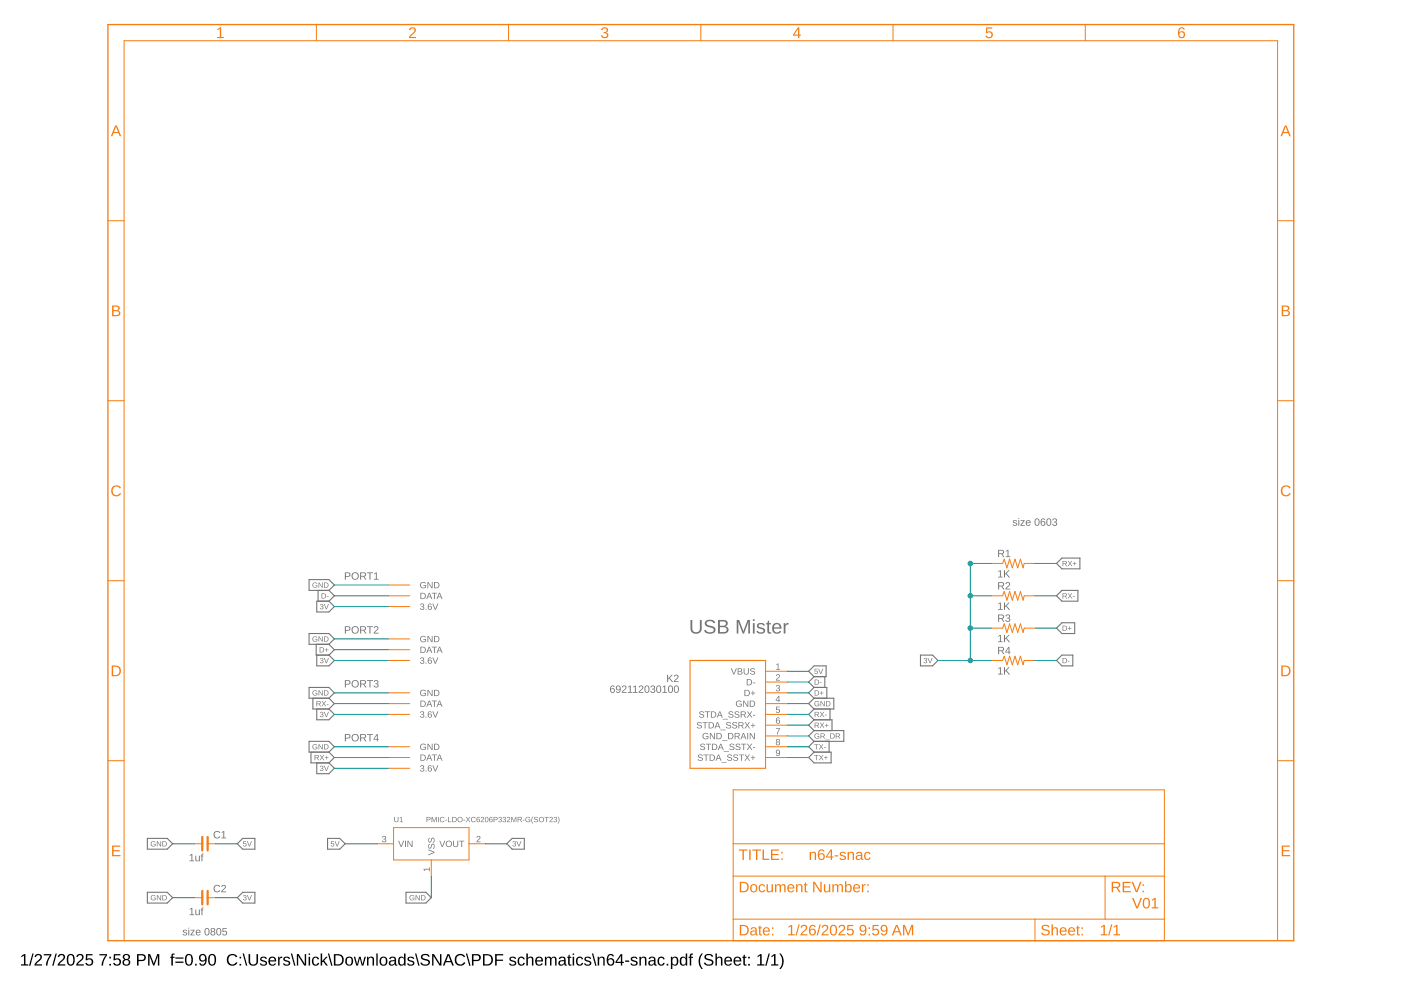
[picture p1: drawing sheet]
<svg xmlns="http://www.w3.org/2000/svg" width="297mm" height="210mm" viewBox="0 0 297 210" stroke-linecap="round" stroke-linejoin="round" font-family="sans-serif">
<path d="M4.5 202.7l.6-.4h.3v2.2h.6v.2h-1.5v-.2h.6v-1.9l-.6 .4zM6.9 202.2h.2l-.7 2.6h-.2zM7.6 202.4a.79 .79 0 0 1 1.2 .2 .79 .79 0 0 1-.4 1.1l-.7 .8h1.2v.2h-1.6l.1-.4 .5-.6a.72 .72 0 0 0 .4-1.2l-.5 .1-.2 .3h-.3zM9.3 202.3h1.6l-.7 1.6-.1 .8h-.4a3.8 3.8 0 0 1 .9-2.1h-1.3zM11.8 202.2h.3l-.7 2.6h-.3zM12.5 202.4a.79 .79 0 0 1 1.2 .2 .79 .79 0 0 1-.4 1.1l-.7 .8h1.2v.2h-1.6l.1-.4 .6-.6a.72 .72 0 0 0 .3-1.2l-.5 .1-.1 .3h-.4zM14.5 202.4a.91 .91 0 0 1 1.1 .1 .91 .91 0 0 1 .2 1 .89 .89 0 0 1-.3 1.1 .89 .89 0 0 1-1.1-.2l-.2-.5v-.8zM14.7 202.6a1.65 1.65 0 0 0 .1 1.9h.2a1.12 1.12 0 0 0 .5-1.6l-.3-.4zM16.4 202.4a.79 .79 0 0 1 1.3 .2 .79 .79 0 0 1-.5 1.1l-.7 .8h1.3v.2h-1.6l.1-.4 .5-.6a.72 .72 0 0 0 .4-1.2l-.6 .1-.1 .3h-.3zM18.2 202.3h1.4v.3h-1.1v.7a.83 .83 0 0 1 1.1 .2 .83 .83 0 0 1-.1 1.1 .83 .83 0 0 1-1.1 0l-.3-.4 .3-.1a.55 .55 0 0 0 .8 .3 .55 .55 0 0 0 .1-.9 .55 .55 0 0 0-.8 .1h-.3zM21.1 202.3h1.6l-.7 1.6-.1 .8h-.4a3.8 3.8 0 0 1 .9-2.1h-1.3zM23.2 202.9h.3v.3h-.3zM23.2 204.4h.3v.3h-.3zM24.1 202.3h1.4v.3h-1.1v.7a.83 .83 0 0 1 1.1 .2 .83 .83 0 0 1-.1 1.1 .83 .83 0 0 1-1.1 0l-.3-.4 .3-.1a.55 .55 0 0 0 .8 .3 .55 .55 0 0 0 .1-.9 .55 .55 0 0 0-.8 .1h-.3zM26.2 202.4a.72 .72 0 0 1 1.1-.1 .72 .72 0 0 1 0 1.1h-.2a.71 .71 0 0 1 .5 1 .71 .71 0 0 1-1 .3 .66 .66 0 0 1-.6-.6 .66 .66 0 0 1 .5-.7l-.4-.3zM26.3 202.9a.45 .45 0 0 0 .9 0 .45 .45 0 0 0-.9 0zM26.3 204a.51 .51 0 0 0 1 0 .51 .51 0 0 0-1 0zM29 202.3a2.12 2.12 0 0 1 1.7 .2 .76 .76 0 0 1 .2 .8 .76 .76 0 0 1-.8 .5h-.7v.9h-.4zM29.4 202.6v.9h1a.49 .49 0 0 0-.1-.9zM31.4 202.3h.4l.8 2.1 .7-2.1h.5v2.4h-.3v-2.1l-.8 2.1h-.2l-.8-2.1v2.1h-.3zM36.4 202.3l.6-.1v.2l-.3 .2-.1 .3h.4v.2h-.4v1.6h-.3v-1.6h-.2v-.2h.2zM37.2 203h1.7v.2h-1.7zM37.2 203.9h1.7v.2h-1.7zM39.6 202.4a.91 .91 0 0 1 1 .1 .91 .91 0 0 1 .3 1 .89 .89 0 0 1-.3 1.1 .89 .89 0 0 1-1.2-.2l-.2-.5v-.8zM39.7 202.6a1.65 1.65 0 0 0 .2 1.9h.2a1.12 1.12 0 0 0 .4-1.6l-.3-.4zM41.4 204.3h.3v.4h-.3zM42.4 202.5a.89 .89 0 0 1 1.1-.1 .89 .89 0 0 1 .3 1.1 .94 .94 0 0 1-.3 1 .94 .94 0 0 1-1.1 0l-.2-.2 .3-.1a.52 .52 0 0 0 .7 .3 .52 .52 0 0 0 .3-.7v-.2a.78 .78 0 0 1-1.2 .1 .78 .78 0 0 1 .1-1.2zM42.4 203.1a.55 .55 0 0 0 1.1 0 .55 .55 0 0 0-1.1 0zM44.5 202.4a.91 .91 0 0 1 1.1 .1 .91 .91 0 0 1 .2 1 .89 .89 0 0 1-.3 1.1 .89 .89 0 0 1-1.2-.2l-.2-.5v-.8zM44.7 202.6a1.65 1.65 0 0 0 .1 1.9h.2a1.12 1.12 0 0 0 .4-1.6l-.3-.4zM48.4 202.6a1.21 1.21 0 0 1 1.9 .3l-.3 .1a.9 .9 0 0 0-1.3-.3 .9 .9 0 0 0-.2 1.3 .84 .84 0 0 0 .8 .5 .84 .84 0 0 0 .8-.5l.2 .1a1.25 1.25 0 0 1-1.8 .4 1.25 1.25 0 0 1-.1-1.9zM50.8 202.9h.3v.3h-.3zM50.8 204.4h.3v.3h-.3zM51.4 202.2h.3l.7 2.6h-.2zM52.7 202.3h.3v1.5a.68 .68 0 0 0 .7 .7 .68 .68 0 0 0 .7-.7v-1.5h.3v1.5a1.01 1.01 0 0 1-1 1 1.01 1.01 0 0 1-1-1zM55.3 203a.85 .85 0 0 1 1.3 .3h-.3a.39 .39 0 0 0-.5-.3 .39 .39 0 0 0-.2 .5l.1 .1a.67 .67 0 0 1 .7 .2 .67 .67 0 0 1 .1 .7 .91 .91 0 0 1-1.4-.2l.3-.1a.45 .45 0 0 0 .5 .4 .45 .45 0 0 0 .3-.5l-.1-.1a.82 .82 0 0 1-.9-.8zM57.1 203.1a.85 .85 0 0 1 1-.2 .85 .85 0 0 1 .5 1h-1.4a.54 .54 0 0 0 .4 .6 .54 .54 0 0 0 .6-.3l.3 .1a.92 .92 0 0 1-1.3 .3 .92 .92 0 0 1-.2-1.3zM57.4 203.2l-.2 .4h1l-.3-.5zM59 202.9h.2l.1 .3 .1-.3 .4-.1v.3h-.3l-.2 .3v1.3h-.3zM60.2 203a.85 .85 0 0 1 1.3 .3h-.3a.39 .39 0 0 0-.5-.3 .39 .39 0 0 0-.2 .5l.2 .1a.67 .67 0 0 1 .6 .2 .67 .67 0 0 1 .1 .7 .91 .91 0 0 1-1.4-.2l.3-.1a.45 .45 0 0 0 .5 .4 .45 .45 0 0 0 .4-.5l-.1-.1a.82 .82 0 0 1-1-.8zM61.7 202.2h.2l.7 2.6h-.2zM62.9 202.3h.4l1.3 2.1v-2.1h.3v2.4h-.4l-1.3-2v2h-.3zM65.4 202.2h.3v.3h-.3zM65.4 202.9h.3v1.8h-.3zM66.3 203.1a.76 .76 0 0 1 1.3 .3h-.3a.48 .48 0 0 0-.6-.3 .48 .48 0 0 0-.2 .7 .48 .48 0 0 0 .2 .7 .48 .48 0 0 0 .6-.4l.4 .1a.79 .79 0 0 1-1 .5 .79 .79 0 0 1-.6-.9zM68 202.2h.3v1.6l.8-.9h.4l-.8 .8 .8 1h-.3l-.7-.8-.2 .2v.6h-.3zM69.5 202.2h.3l.7 2.6h-.3zM70.8 202.3h.8a1.22 1.22 0 0 1 1.3 1.2 1.22 1.22 0 0 1-1.2 1.2h-.9zM71.1 202.6v1.9h.6a1 1 0 0 0 .8-1.3 1 1 0 0 0-1.4-.6zM73.4 203.1a.94 .94 0 0 1 1.5 .5 .94 .94 0 0 1-1.1 1.1l-.4-.2-.2-.4zM73.7 203.1a.86 .86 0 0 0 .3 1.4 .79 .79 0 0 0 .5-.7 .79 .79 0 0 0-.5-.7zM75 202.9h.3l.4 1.6 .4-1.6h.4l.4 1.6 .4-1.6h.3l-.6 1.8h-.3l-.4-1.6-.4 1.6h-.4zM77.8 202.9h.3v.3a.63 .63 0 0 1 .7-.4 .63 .63 0 0 1 .5 .7v1.2h-.3v-1.2a.45 .45 0 0 0-.5-.5 .45 .45 0 0 0-.4 .6v1.1h-.3zM79.8 202.2h.3v2.5h-.3zM80.7 203.1a.94 .94 0 0 1 1.5 .5 .94 .94 0 0 1-1.2 1.1l-.3-.2-.2-.4zM81 203.1a.86 .86 0 0 0 .3 1.4 .79 .79 0 0 0 .5-.7 .79 .79 0 0 0-.5-.7zM82.7 202.9a.74 .74 0 0 1 .8-.1 .74 .74 0 0 1 .5 .7v.9l.3 .1v.2h-.4l-.2-.3a.63 .63 0 0 1-.8 .4 .63 .63 0 0 1-.4-.8 .63 .63 0 0 1 .7-.4h.5a.42 .42 0 0 0-.3-.5 .42 .42 0 0 0-.6 .3l-.3-.1zM82.9 203.9a.41 .41 0 0 0 .1 .7 .41 .41 0 0 0 .6-.4l.1-.4zM84.6 203.1l.5-.3 .6 .3v-.9h.3v2.5h-.3v-.3a.71 .71 0 0 1-.9 .3 .71 .71 0 0 1-.4-.9zM84.8 203.2a.91 .91 0 0 0 .4 1.3 .79 .79 0 0 0 .5-.7 .79 .79 0 0 0-.5-.7zM86.6 203a.85 .85 0 0 1 1.2 .3h-.3a.39 .39 0 0 0-.4-.3 .39 .39 0 0 0-.3 .5l.2 .1a.67 .67 0 0 1 .7 .2 .67 .67 0 0 1 .1 .7 .91 .91 0 0 1-1.5-.2l.3-.1a.45 .45 0 0 0 .5 .4 .45 .45 0 0 0 .4-.5l-.1-.1a.82 .82 0 0 1-1-.8zM88 202.2h.3l.7 2.6h-.3zM89.3 202.6a1.11 1.11 0 0 1 1.8 .2l-.3 .1a.63 .63 0 0 0-.7-.4 .63 .63 0 0 0-.5 .5l.6 .3a.75 .75 0 0 1 1 .8 .75 .75 0 0 1-1 .7 .89 .89 0 0 1-1.1-.7h.3a.73 .73 0 0 0 .8 .4 .73 .73 0 0 0 .6-.5l-.7-.4a.72 .72 0 0 1-.8-1zM91.6 202.3h.4l1.3 2.1v-2.1h.3v2.4h-.4l-1.3-2v2h-.3zM94.9 202.3h.4l.9 2.4h-.3l-.3-.7h-1.1l-.3 .7h-.3zM95.1 202.5l-.5 1.3h.9zM96.7 202.6a1.21 1.21 0 0 1 1.9 .3l-.3 .1a.9 .9 0 0 0-1.3-.3 .9 .9 0 0 0-.1 1.3 .84 .84 0 0 0 .7 .5 .84 .84 0 0 0 .8-.5l.3 .1a1.25 1.25 0 0 1-1.9 .4 1.25 1.25 0 0 1-.1-1.9zM98.8 202.2h.3l.7 2.6h-.3zM100.1 202.3a2.12 2.12 0 0 1 1.6 .2 .76 .76 0 0 1 .2 .8 .76 .76 0 0 1-.8 .5h-.7v.9h-.3zM100.4 202.6v.9h1a.49 .49 0 0 0 0-.9zM102.4 202.3h.8a1.22 1.22 0 0 1 1.3 1.2 1.22 1.22 0 0 1-1.2 1.2h-.9zM102.7 202.6v1.9h.6a1 1 0 0 0 .9-1.3 1 1 0 0 0-1.5-.6zM105 202.3h1.7v.3h-1.4v.9h1.4v.2h-1.4v1h-.3zM108.2 203a.85 .85 0 0 1 1.2 .3h-.3a.39 .39 0 0 0-.4-.3 .39 .39 0 0 0-.3 .5l.2 .1a.67 .67 0 0 1 .7 .2 .67 .67 0 0 1 .1 .7 .91 .91 0 0 1-1.5-.2l.3-.1a.45 .45 0 0 0 .5 .4 .45 .45 0 0 0 .4-.5l-.1-.1a.82 .82 0 0 1-1-.8zM109.9 203.1a.76 .76 0 0 1 1.4 .3h-.4a.48 .48 0 0 0-.6-.3 .48 .48 0 0 0-.2 .7 .48 .48 0 0 0 .2 .7 .48 .48 0 0 0 .6-.4l.4 .1a.79 .79 0 0 1-1 .5 .79 .79 0 0 1-.6-.9zM111.6 202.2h.3v1a.63 .63 0 0 1 .7-.4 .63 .63 0 0 1 .5 .7v1.2h-.3v-1.2a.45 .45 0 0 0-.5-.5 .45 .45 0 0 0-.4 .6v1.1h-.3zM113.7 203.1a.85 .85 0 0 1 1-.2 .85 .85 0 0 1 .4 1h-1.3a.54 .54 0 0 0 .3 .6 .54 .54 0 0 0 .7-.3l.3 .1a.92 .92 0 0 1-1.3 .3 .92 .92 0 0 1-.2-1.3zM113.9 203.2l-.1 .4h1l-.3-.5zM115.5 202.9h.3v.3a.58 .58 0 0 1 .6-.4 .58 .58 0 0 1 .5 .4 .58 .58 0 0 1 .7-.4 .58 .58 0 0 1 .4 .7v1.2h-.3v-1.4a.41 .41 0 0 0-.6-.2 .41 .41 0 0 0-.2 .5v1.1h-.3v-1.4a.41 .41 0 0 0-.5-.2 .41 .41 0 0 0-.3 .5v1.1h-.3zM118.7 202.9a.74 .74 0 0 1 .8-.1 .74 .74 0 0 1 .4 .7v.9l.3 .1v.2h-.4l-.2-.3a.63 .63 0 0 1-.8 .4 .63 .63 0 0 1-.4-.8 .63 .63 0 0 1 .8-.4h.4a.42 .42 0 0 0-.3-.5 .42 .42 0 0 0-.5 .3l-.3-.1zM118.8 203.9a.41 .41 0 0 0 .1 .7 .41 .41 0 0 0 .6-.4l.1-.4zM120.6 202.4h.2v.5h.3v.2h-.3v1.2l.1 .2h.3v.2h-.6l-.1-.1v-1.5h-.3v-.2h.3zM121.4 202.2h.3v.3h-.3zM121.4 202.9h.3v1.8h-.3zM122.3 203.1a.76 .76 0 0 1 1.3 .3h-.3a.48 .48 0 0 0-.6-.3 .48 .48 0 0 0-.3 .7 .48 .48 0 0 0 .3 .7 .48 .48 0 0 0 .6-.4l.3 .1a.79 .79 0 0 1-.9 .5 .79 .79 0 0 1-.6-.9zM124.1 203a.85 .85 0 0 1 1.2 .3h-.2a.39 .39 0 0 0-.5-.3 .39 .39 0 0 0-.3 .5l.2 .1a.67 .67 0 0 1 .7 .2 .67 .67 0 0 1 .1 .7 .91 .91 0 0 1-1.5-.2l.3-.1a.45 .45 0 0 0 .5 .4 .45 .45 0 0 0 .4-.5l-.1-.1a.82 .82 0 0 1-1-.8zM125.5 202.2h.3l.7 2.6h-.3zM126.7 202.9h.3v.3a.63 .63 0 0 1 .7-.4 .63 .63 0 0 1 .5 .7v1.2h-.3v-1.2a.45 .45 0 0 0-.5-.5 .45 .45 0 0 0-.4 .6v1.1h-.3zM129 202.4a.76 .76 0 0 1 1.2 .4h-.3a.51 .51 0 0 0-.7-.2 .51 .51 0 0 0-.2 .6l-.1 .3a.79 .79 0 0 1 1.2 0 .79 .79 0 0 1-.1 1.1 .79 .79 0 0 1-1.2-.1 1.85 1.85 0 0 1 .2-2.1zM128.9 203.9a.52 .52 0 0 0 1 0 .52 .52 0 0 0-1 0zM131.6 202.3h.3v1.6h.4v.3h-.4v.5h-.3v-.5h-1.1v-.3zM131.6 202.6l-.8 1.3h.8zM132.5 203.6h.9v.3h-.9zM133.9 203a.85 .85 0 0 1 1.3 .3h-.3a.39 .39 0 0 0-.5-.3 .39 .39 0 0 0-.3 .5l.2 .1a.67 .67 0 0 1 .7 .2 .67 .67 0 0 1 .1 .7 .91 .91 0 0 1-1.4-.2l.2-.1a.45 .45 0 0 0 .6 .4 .45 .45 0 0 0 .3-.5l-.1-.1a.82 .82 0 0 1-1-.8zM135.6 202.9h.3v.3a.63 .63 0 0 1 .7-.4 .63 .63 0 0 1 .5 .7v1.2h-.4v-1.2a.45 .45 0 0 0-.5-.5 .45 .45 0 0 0-.3 .6v1.1h-.3zM137.7 202.9a.74 .74 0 0 1 .8-.1 .74 .74 0 0 1 .5 .7v.9l.3 .1v.2h-.4l-.2-.3a.63 .63 0 0 1-.8 .4 .63 .63 0 0 1-.4-.8 .63 .63 0 0 1 .7-.4h.5a.42 .42 0 0 0-.3-.5 .42 .42 0 0 0-.6 .3l-.3-.1zM137.9 203.9a.41 .41 0 0 0 .1 .7 .41 .41 0 0 0 .6-.4l.1-.4zM139.6 203.1a.76 .76 0 0 1 1.3 .3h-.3a.48 .48 0 0 0-.6-.3 .48 .48 0 0 0-.3 .7 .48 .48 0 0 0 .3 .7 .48 .48 0 0 0 .6-.4l.3 .1a.79 .79 0 0 1-.9 .5 .79 .79 0 0 1-.6-.9zM141.3 204.3h.4v.4h-.4zM142.2 202.9h.3v.3a.71 .71 0 0 1 1-.3 .71 .71 0 0 1 .3 .9 .76 .76 0 0 1-.9 .9l-.4-.3 .1 1.1h-.4zM142.8 203.1a.84 .84 0 0 0 .3 1.4 .83 .83 0 0 0 0-1.4zM144.3 203.1l.5-.3 .6 .3v-.9h.3v2.5h-.3v-.3a.71 .71 0 0 1-.9 .3 .71 .71 0 0 1-.4-.9zM144.5 203.2a.91 .91 0 0 0 .4 1.3 .79 .79 0 0 0 .5-.7 .79 .79 0 0 0-.5-.7zM146.4 202.3l.5-.1v.2l-.3 .2v.3h.3v.2h-.3v1.6h-.4v-1.6h-.2v-.2h.2zM148.8 202.2h.3a2.48 2.48 0 0 0 0 3.3 1.06 1.06 0 0 1-.9-1.1 2.47 2.47 0 0 1 .6-2.2zM149.5 202.6a1.11 1.11 0 0 1 1.7 .2l-.3 .1a.63 .63 0 0 0-.7-.4 .63 .63 0 0 0-.5 .5l.6 .3a.75 .75 0 0 1 1 .8 .75 .75 0 0 1-1 .7 .89 .89 0 0 1-1.1-.7h.4a.73 .73 0 0 0 .7 .4 .73 .73 0 0 0 .6-.5l-.7-.4a.72 .72 0 0 1-.7-1zM151.7 202.2h.3v1a.63 .63 0 0 1 .7-.4 .63 .63 0 0 1 .5 .7v1.2h-.3v-1.2a.45 .45 0 0 0-.5-.5 .45 .45 0 0 0-.4 .6v1.1h-.3zM153.8 203.1a.85 .85 0 0 1 1-.2 .85 .85 0 0 1 .4 1h-1.3a.54 .54 0 0 0 .3 .6 .54 .54 0 0 0 .7-.3l.3 .1a.92 .92 0 0 1-1.4 .3 .92 .92 0 0 1-.2-1.3zM154 203.2l-.1 .4h1l-.3-.5zM155.7 203.1a.85 .85 0 0 1 1.1-.2 .85 .85 0 0 1 .4 1h-1.4a.54 .54 0 0 0 .4 .6 .54 .54 0 0 0 .7-.3l.2 .1a.92 .92 0 0 1-1.3 .3 .92 .92 0 0 1-.2-1.3zM156 203.2l-.2 .4h1.1l-.3-.5zM157.7 202.4h.2v.5h.4v.2h-.4v1.2l.1 .2h.3v.2h-.5l-.2-.1v-1.5h-.2v-.2h.2zM158.6 202.9h.4v.3h-.4zM158.6 204.4h.4v.3h-.4zM160.6 202.7l.6-.4h.3v2.2h.6v.2h-1.6v-.2h.7v-1.9l-.6 .4zM163 202.2h.2l-.7 2.6h-.3zM163.6 202.7l.5-.4h.3v2.2h.6v.2h-1.5v-.2h.6v-1.9l-.5 .4zM165.2 202.2a1.06 1.06 0 0 1 .9 1 2.47 2.47 0 0 1-.6 2.3h-.3a2.48 2.48 0 0 0 0-3.3z" fill="#000"/>
<g fill="#757575">
<path d="M164.6 140.9l.5-.2v1.2h.3v.1h-.9v-.1h.4v-1.1l-.3 .3z"/>
<path d="M164.6 143a.45 .45 0 0 1 .7 .2 .45 .45 0 0 1-.4 .7l-.2 .2h.7v.2h-.9l.5-.7a.27 .27 0 0 0 .1-.4 .27 .27 0 0 0-.4 .1h-.2z"/>
<path d="M164.6 145.3a.38 .38 0 0 1 .7 0 .38 .38 0 0 1-.2 .6 .36 .36 0 0 1 .3 .4 .36 .36 0 0 1-.5 .3l-.4-.2v-.2h.2a.27 .27 0 0 0 .3 .3 .27 .27 0 0 0 .1-.5h-.3v-.2a.26 .26 0 0 0 .4-.1 .26 .26 0 0 0-.2-.3 .26 .26 0 0 0-.3 .2h-.2z"/>
<path d="M164.6 149.8h.7v.2h-.6v.4a.45 .45 0 0 1 .6 .2 .45 .45 0 0 1-.2 .6 .45 .45 0 0 1-.6-.3l.4 .1a.3 .3 0 0 0 .3-.4 .3 .3 0 0 0-.5-.1h-.2z"/>
<path d="M164.5 154.4h.9l-.5 1.3h-.2l.1-.3 .4-.9h-.7z"/>
<path d="M81.1 177.3a.38 .38 0 0 1 .7 0 .38 .38 0 0 1-.2 .6 .36 .36 0 0 1 .3 .4 .36 .36 0 0 1-.5 .3l-.4-.2v-.2h.2a.27 .27 0 0 0 .3 .3 .27 .27 0 0 0 .1-.5h-.3v-.2a.26 .26 0 0 0 .4-.1 .26 .26 0 0 0-.2-.3 .26 .26 0 0 0-.3 .2h-.2z"/>
<path d="M101.1 177.3a.45 .45 0 0 1 .7 .2 .45 .45 0 0 1-.3 .6l-.3 .3h.7v.2h-.9l.5-.7a.27 .27 0 0 0 .2-.4 .27 .27 0 0 0-.5 .1h-.2z"/>
<path d="M89.8 184.2h1.2v-.3h.1v.8h-.1v-.3h-1l.2 .3h-.2z"/>
<path d="M129.6 145.4h.5l.2 .2-.6-.1-.2 .6a.5 .5 0 0 1 .8 .1 .5 .5 0 0 1-.2 .7 .5 .5 0 0 1-.7-.3l-.1-.7zM129.5 146.4a.35 .35 0 0 0 .7 0 .35 .35 0 0 0-.7 0zM130.7 145.5a.63 .63 0 0 1 .8 0 .63 .63 0 0 1 .1 .8 .52 .52 0 0 1-.4 .6 .52 .52 0 0 1-.6-.3l.6 .1 .2-.5a.5 .5 0 0 1-.7 0 .5 .5 0 0 1 0-.7zM130.7 145.9a.35 .35 0 0 0 .7 0 .35 .35 0 0 0-.7 0zM132 145.4a.53 .53 0 0 1 .8 .3 .53 .53 0 0 1-.4 .7l-.4 .3h.8v.2h-1l.2-.4 .4-.4a.32 .32 0 0 0 .2-.5 .32 .32 0 0 0-.6 .2l-.2-.1zM133.2 145.6l.5-.2v1.3h.4v.2h-1v-.2h.4v-1.2l-.3 .3zM134.3 145.6l.5-.2v1.3h.4v.2h-1v-.2h.4v-1.2l-.3 .3zM135.6 145.4a.53 .53 0 0 1 .8 .3 .53 .53 0 0 1-.5 .7l-.3 .3h.8v.2h-1l.1-.4 .5-.4a.32 .32 0 0 0 .2-.5 .32 .32 0 0 0-.6 .2l-.2-.1zM136.9 145.4a.58 .58 0 0 1 .6 .1 .58 .58 0 0 1 .2 .6 .58 .58 0 0 1-.5 .8 .58 .58 0 0 1-.6-.8zM137 145.5a.87 .87 0 0 0 .2 1.3 .77 .77 0 0 0 0-1.3zM138.1 145.4a.45 .45 0 0 1 .7 0 .45 .45 0 0 1-.2 .7 .41 .41 0 0 1 .3 .5 .41 .41 0 0 1-.5 .3l-.5-.2v-.2h.2a.31 .31 0 0 0 .4 .3 .31 .31 0 0 0 .1-.5l-.4-.1v-.2a.3 .3 0 0 0 .5-.1 .3 .3 0 0 0-.2-.4 .3 .3 0 0 0-.4 .2h-.2zM139.4 145.4a.58 .58 0 0 1 .6 .1 .58 .58 0 0 1 .2 .6 .58 .58 0 0 1-.5 .8 .58 .58 0 0 1-.6-.8zM139.5 145.5a.87 .87 0 0 0 .2 1.3 .77 .77 0 0 0 0-1.3zM140.5 145.6l.5-.2v1.3h.4v.2h-.9v-.2h.3v-1.2l-.3 .3zM141.8 145.4a.58 .58 0 0 1 .7 .1 .58 .58 0 0 1 .2 .6 .58 .58 0 0 1-.5 .8 .58 .58 0 0 1-.6-.8zM142 145.5a.87 .87 0 0 0 .2 1.3 .77 .77 0 0 0 0-1.3zM143.1 145.4a.58 .58 0 0 1 .7 .1 .58 .58 0 0 1 .1 .6 .58 .58 0 0 1-.5 .8 .58 .58 0 0 1-.5-.8zM143.2 145.5a.87 .87 0 0 0 .2 1.3 .77 .77 0 0 0 0-1.3z"/>
<path d="M40.2 181.3l.6-.2v1.3h.4v.2h-1v-.2h.4v-1.1l-.4 .2zM41.4 181.4h.2v.8a.29 .29 0 0 0 .3 .3 .29 .29 0 0 0 .3-.4v-.7h.2v1.2h-.2v-.2a.4 .4 0 0 1-.5 .2 .4 .4 0 0 1-.3-.4zM42.8 181.1l.3-.1-.2 .2v.2h.2v.2h-.2v1h-.2v-1h-.2z"/>
<path d="M40.2 192.7l.6-.2v1.4h.4v.1h-1v-.1h.4v-1.2l-.4 .2zM41.4 192.8h.2v.8a.29 .29 0 0 0 .3 .3 .29 .29 0 0 0 .3-.4v-.7h.2v1.2h-.2v-.2a.4 .4 0 0 1-.5 .2 .4 .4 0 0 1-.3-.4zM42.8 192.5l.3-.1-.2 .3v.1h.2v.2h-.2v1h-.2v-1h-.2z"/>
<path d="M90.4 173.2h.5a.34 .34 0 0 1 .4 .3 .34 .34 0 0 1-.4 .4h-.3v.4h-.2zM90.6 173.3v.5l.5-.1v-.3zM91.5 173.2h.2l.3 1 .4-1h.2v1.1h-.2l.1-1-.4 1-.5-1v1h-.1zM92.9 173.2h.1v1.1h-.1zM93.4 173.3l.5-.1 .4 .3h-.2a.41 .41 0 0 0-.6 0 .41 .41 0 0 0 0 .6 .41 .41 0 0 0 .6-.1h.2a.57 .57 0 0 1-.9 .2 .57 .57 0 0 1 0-.9zM94.4 173.8h.4v.2h-.4zM95 173.2h.1v1h.6v.1h-.7zM95.9 173.2h.4a.55 .55 0 0 1 .5 .5 .55 .55 0 0 1-.5 .6h-.4zM96 173.3v.9a.47 .47 0 0 0 .7-.4 .47 .47 0 0 0-.7-.5zM96.9 173.8a.6 .6 0 0 1 1.2 0 .6 .6 0 0 1-1.2 0zM97.1 173.8a.43 .43 0 0 0 .8 0 .43 .43 0 0 0-.8 0zM98.2 173.8h.4v.2h-.4zM98.8 173.2h.1l.3 .4 .3-.4h.2l-.4 .5 .4 .6h-.1l-.4-.5-.3 .5h-.2l.5-.6zM100 173.3l.6-.1 .3 .3h-.2a.41 .41 0 0 0-.6 0 .41 .41 0 0 0 0 .6 .41 .41 0 0 0 .7-.1h.1a.57 .57 0 0 1-.9 .2 .57 .57 0 0 1 0-.9zM101.1 173.3l.3-.1 .3 .2-.4-.1-.1 .4a.38 .38 0 0 1 .6 .1 .38 .38 0 0 1-.3 .6 .38 .38 0 0 1-.5-.4zM101.1 174a.25 .25 0 0 0 .5 0 .25 .25 0 0 0-.5 0zM102 173.3a.38 .38 0 0 1 .6 .1 .38 .38 0 0 1-.3 .6l-.2 .2h.5v.1h-.7l.5-.6a.21 .21 0 0 0 0-.4 .21 .21 0 0 0-.3 .2h-.2zM102.9 173.3a.53 .53 0 0 1 .7 .3 .53 .53 0 0 1-.3 .7 .56 .56 0 0 1-.5-.3 .56 .56 0 0 1 .1-.7zM103.1 173.3a.48 .48 0 0 0-.2 .5 .48 .48 0 0 0 .4 .4 .48 .48 0 0 0 .2-.5 .48 .48 0 0 0-.4-.4zM103.8 173.3l.3-.1 .3 .2-.4-.1-.2 .4a.38 .38 0 0 1 .6 .1 .38 .38 0 0 1-.2 .6 .38 .38 0 0 1-.5-.4zM103.8 174a.25 .25 0 0 0 .5 0 .25 .25 0 0 0-.5 0zM104.6 173.2h.5a.34 .34 0 0 1 .4 .3 .34 .34 0 0 1-.4 .4h-.3v.4h-.2zM104.8 173.3v.5l.5-.1v-.3zM105.8 173.3a.32 .32 0 0 1 .5 0 .32 .32 0 0 1-.1 .5 .3 .3 0 0 1 .2 .3 .3 .3 0 0 1-.4 .2l-.4-.3 .4 .2a.21 .21 0 0 0 .3-.2 .21 .21 0 0 0-.3-.2l-.1-.1a.22 .22 0 0 0 .3-.1 .22 .22 0 0 0-.1-.3 .22 .22 0 0 0-.3 .2h-.1zM106.7 173.3a.32 .32 0 0 1 .5 0 .32 .32 0 0 1-.2 .5 .3 .3 0 0 1 .3 .3 .3 .3 0 0 1-.4 .2l-.4-.3 .4 .2a.21 .21 0 0 0 .3-.2 .21 .21 0 0 0-.3-.2l-.1-.1a.22 .22 0 0 0 .3-.1 .22 .22 0 0 0-.1-.3 .22 .22 0 0 0-.3 .2h-.1zM107.6 173.3a.38 .38 0 0 1 .6 .1 .38 .38 0 0 1-.4 .6l-.2 .2h.6v.1h-.7l.5-.6a.21 .21 0 0 0-.1-.4 .21 .21 0 0 0-.3 .2h-.1zM108.4 173.2h.2l.3 1 .4-1h.2v1.1h-.2l.1-1-.4 1-.5-1v1h-.1zM109.7 173.2h.6a.32 .32 0 0 1 .3 .3 .32 .32 0 0 1-.2 .3l.3 .5h-.2l-.3-.4h-.3v.4h-.2zM109.9 173.3v.4h.4a.21 .21 0 0 0 .2-.2 .21 .21 0 0 0-.3-.2zM110.8 173.8h.4v.2h-.4zM111.5 173.3l.6-.1 .3 .3h-.1a.43 .43 0 0 0-.6 0 .43 .43 0 0 0 0 .6 .43 .43 0 0 0 .6 0v-.2h-.3v-.1h.4v.3a.61 .61 0 0 1-.8 .1 .61 .61 0 0 1-.1-.9zM112.9 173.2h.2a1.13 1.13 0 0 0 0 1.5 .97 .97 0 0 1-.2-1.5zM113.3 173.3l.5-.1 .3 .2-.2 .1a.25 .25 0 0 0-.3-.2 .25 .25 0 0 0-.2 .3 .47 .47 0 0 1 .5 .1 .47 .47 0 0 1 .1 .5l-.6 .1-.2-.2 .1-.1a.3 .3 0 0 0 .4 .3 .3 .3 0 0 0 .2-.4l-.6-.3zM114.2 173.8a.57 .57 0 0 1 1.1 0 .57 .57 0 0 1-1.1 0zM114.3 173.8a.45 .45 0 0 0 .9 0 .45 .45 0 0 0-.9 0zM115.5 173.2h.9v.1h-.4v1h-.2v-1h-.3zM116.6 173.3a.38 .38 0 0 1 .6 .1 .38 .38 0 0 1-.3 .6l-.3 .2h.6v.1h-.7l.5-.6a.21 .21 0 0 0-.1-.4 .21 .21 0 0 0-.3 .2h-.1zM117.5 173.3a.32 .32 0 0 1 .5 0 .32 .32 0 0 1-.1 .5 .3 .3 0 0 1 .2 .3 .3 .3 0 0 1-.4 .2l-.3-.3 .3 .2a.21 .21 0 0 0 .3-.2 .21 .21 0 0 0-.3-.2l-.1-.1a.22 .22 0 0 0 .3-.1 .22 .22 0 0 0-.1-.3 .22 .22 0 0 0-.3 .2h-.1zM118.2 173.2a.87 .87 0 0 1 0 1.5 1.13 1.13 0 0 0 0-1.5z"/>
<path d="M211.7 121.2l.5-.3v1.4h.4v.1h-1v-.1h.4v-1.2l-.3 .2zM212.9 120.9h.2v.8l.7-.8h.3l-.7 .7 .8 .8h-.3l-.6-.7-.2 .2v.5h-.2z"/>
<path d="M211.7 128l.5-.2v1.3h.4v.2h-1v-.2h.4v-1.2l-.3 .3zM212.9 127.8h.2v.7l.7-.7h.3l-.7 .6 .8 .9h-.3l-.6-.7-.2 .1v.6h-.2z"/>
<path d="M211.7 134.9l.5-.3v1.4h.4v.2h-1v-.2h.4v-1.2l-.3 .3zM212.9 134.6h.2v.8l.7-.8h.3l-.7 .7 .8 .9h-.3l-.6-.8-.2 .2v.6h-.2z"/>
<path d="M211.7 141.7l.5-.2v1.3h.4v.2h-1v-.2h.4v-1.1l-.3 .2zM212.9 141.5h.2v.7l.7-.7h.3l-.7 .6 .8 .9h-.3l-.6-.7-.2 .1v.6h-.2z"/>
<path d="M146.4 131.4h.4v1.8a.8 .8 0 0 0 .8 .9 .8 .8 0 0 0 .8-.9v-1.8h.4v1.8a1.19 1.19 0 0 1-1.2 1.2 1.19 1.19 0 0 1-1.2-1.1zM149.6 131.8a1.31 1.31 0 0 1 2 .3h-.4a.81 .81 0 0 0-.7-.4 .81 .81 0 0 0-.7 .5 2.01 2.01 0 0 0 1.4 .7 .78 .78 0 0 1 .5 .9 .78 .78 0 0 1-.8 .5 1.31 1.31 0 0 1-1.6-.7h.4a.92 .92 0 0 0 .8 .5 .92 .92 0 0 0 .8-.5 1.26 1.26 0 0 0-1.2-.7 .73 .73 0 0 1-.5-1.1zM152.2 131.4a1.88 1.88 0 0 1 2 .4v.6l-.4 .4a.79 .79 0 0 1 .7 1 .79 .79 0 0 1-1.1 .5h-1.2zM152.6 131.8v.9h.7a.48 .48 0 0 0 .6-.5 .48 .48 0 0 0-.6-.4zM152.6 133v1h.8a.52 .52 0 0 0 .7-.3 .52 .52 0 0 0-.4-.7zM156.2 131.4h.5l.9 2.5 .9-2.5h.5v2.9h-.4l.1-2.5-1 2.5h-.2l-1-2.5v2.5h-.3zM159.6 131.3h.4v.3h-.4zM159.6 132.1h.4v2.2h-.4zM160.7 132.2a1.01 1.01 0 0 1 1.5 .4l-.4 .1a.46 .46 0 0 0-.5-.4 .46 .46 0 0 0-.4 .6l.3 .1a.79 .79 0 0 1 .8 .2 .79 .79 0 0 1 .1 .9 1.07 1.07 0 0 1-1.7-.3l.3-.1a.54 .54 0 0 0 .7 .5 .54 .54 0 0 0 .4-.7h-.1a1.19 1.19 0 0 1-1.2-.8zM162.8 131.6h.3v.5h.4v.3h-.4v1.4l.1 .3 .3-.1v.3h-.6l-.2-.2v-1.7h-.3v-.3h.3zM164 132.4a1.01 1.01 0 0 1 1.2-.2 1.01 1.01 0 0 1 .5 1.1h-1.6a.64 .64 0 0 0 .4 .8 .64 .64 0 0 0 .8-.3h.3a1.06 1.06 0 0 1-1.4 .5 1.06 1.06 0 0 1-.5-1.4zM164.3 132.5l-.2 .5h1.2a.6 .6 0 0 0-.3-.6 .6 .6 0 0 0-.7 .1zM166.1 132.1h.4v.5a.53 .53 0 0 1 .7-.5v.3l-.4 .1-.2 .3-.1 1.5h-.3z"/>
<path d="M38.9 197.2l.5-.1 .3 .3h-.2a.25 .25 0 0 0-.3-.2 .25 .25 0 0 0-.2 .3l.1 .1a.46 .46 0 0 1 .5 .2 .46 .46 0 0 1-.1 .6 .46 .46 0 0 1-.6-.1l-.2-.3h.2a.29 .29 0 0 0 .3 .2 .29 .29 0 0 0 .3-.3l-.2-.1a.39 .39 0 0 1-.4-.1 .39 .39 0 0 1 0-.5zM39.9 196.7h.2v.2h-.2zM39.9 197.1h.2v1.2h-.2zM40.4 197.1h.9l-.7 1.1h.7v.1h-.9l.6-1h-.6zM41.6 197.3a.54 .54 0 0 1 .7-.1 .54 .54 0 0 1 .2 .6h-.8a.35 .35 0 0 0 .2 .4 .35 .35 0 0 0 .4-.2l.2 .1a.6 .6 0 0 1-.9 .1 .6 .6 0 0 1 0-.9zM41.8 197.4l-.1 .2h.6l-.2-.3zM43.6 196.8a.58 .58 0 0 1 .7 .1 .58 .58 0 0 1 .1 .6 .58 .58 0 0 1-.5 .8 .58 .58 0 0 1-.5-.8zM43.7 197a.87 .87 0 0 0 .2 1.2 .77 .77 0 0 0 0-1.3zM44.8 196.9a.45 .45 0 0 1 .7-.1 .45 .45 0 0 1-.2 .7 .44 .44 0 0 1 .2 .7 .44 .44 0 0 1-.7 0 .44 .44 0 0 1 .1-.7l-.2-.2zM44.8 197.2a.3 .3 0 0 0 .6 0 .3 .3 0 0 0-.6 0zM44.8 197.9a.35 .35 0 0 0 .7 0 .35 .35 0 0 0-.7 0zM46.1 196.8a.58 .58 0 0 1 .7 .1 .58 .58 0 0 1 .1 .6 .58 .58 0 0 1-.5 .8 .58 .58 0 0 1-.6-.8zM46.2 197a.87 .87 0 0 0 .2 1.2 .77 .77 0 0 0 0-1.3zM47.2 196.8h.9v.1h-.7l-.1 .5a.53 .53 0 0 1 .8 .3 .53 .53 0 0 1-.3 .7 .53 .53 0 0 1-.7-.4h.2a.34 .34 0 0 0 .5 .1 .34 .34 0 0 0 .1-.5 .34 .34 0 0 0-.6 0h-.2z"/>
<path d="M214.9 110.4l.5-.1 .3 .3h-.2a.25 .25 0 0 0-.3-.2 .25 .25 0 0 0-.2 .3 .46 .46 0 0 1 .6 .2 .46 .46 0 0 1-.1 .6 .46 .46 0 0 1-.6-.1l-.2-.2h.2a.29 .29 0 0 0 .3 .2 .29 .29 0 0 0 .2-.4h-.1a.39 .39 0 0 1-.5-.2 .39 .39 0 0 1 .1-.4zM215.9 109.8h.2v.2h-.2zM215.9 110.3h.2v1.2h-.2zM216.4 110.3h.8l-.6 1h.7v.2h-1l.7-1.1h-.6zM217.6 110.4a.54 .54 0 0 1 .7-.1 .54 .54 0 0 1 .2 .6h-.8a.35 .35 0 0 0 .2 .4 .35 .35 0 0 0 .4-.1h.2a.6 .6 0 0 1-.9 .1 .6 .6 0 0 1 0-.9zM217.8 110.5l-.1 .3h.6l-.2-.4zM219.6 110a.58 .58 0 0 1 .6 0 .58 .58 0 0 1 .2 .7 .58 .58 0 0 1-.5 .8 .58 .58 0 0 1-.6-.8zM219.7 110.1a.87 .87 0 0 0 .2 1.2 .77 .77 0 0 0 0-1.2zM220.9 110l.5-.1 .2 .3-.6-.1-.2 .6a.5 .5 0 0 1 .8 .1 .5 .5 0 0 1-.2 .7 .5 .5 0 0 1-.7-.3l-.1-.7zM220.8 111a.33 .33 0 0 0 .6 0 .33 .33 0 0 0-.6 0zM222.1 110a.58 .58 0 0 1 .6 0 .58 .58 0 0 1 .2 .7 .58 .58 0 0 1-.5 .8 .58 .58 0 0 1-.6-.8zM222.2 110.1a.87 .87 0 0 0 .2 1.2 .77 .77 0 0 0 0-1.2zM223.3 110a.45 .45 0 0 1 .7 0 .45 .45 0 0 1-.2 .7 .41 .41 0 0 1 .3 .5 .41 .41 0 0 1-.5 .3l-.5-.2v-.2h.2a.31 .31 0 0 0 .4 .2 .31 .31 0 0 0 .1-.5h-.4v-.2a.3 .3 0 0 0 .5-.1 .3 .3 0 0 0-.2-.4 .3 .3 0 0 0-.4 .2h-.2z"/>
<path d="M73.1 121.4h.7a.48 .48 0 0 1 .5 .4 .48 .48 0 0 1-.5 .5h-.5v.6h-.2zM73.3 121.5v.6l.8-.1-.2-.4zM74.5 122.1a.8 .8 0 0 1 1.6 0 .8 .8 0 0 1-1.6 0zM74.6 122.1a.65 .65 0 0 0 1.3 0 .65 .65 0 0 0-1.3 0zM76.4 121.4h.7a.45 .45 0 0 1 .5 .3 .45 .45 0 0 1-.3 .5l.4 .7h-.2l-.4-.6h-.5v.6h-.2zM76.6 121.5v.6h.5a.29 .29 0 0 0 .3-.3 .29 .29 0 0 0-.3-.3zM77.8 121.4h1.3v.1h-.6v1.4h-.2v-1.4h-.5zM79.3 121.6l.6-.2v1.3h.4v.2h-1v-.2h.4v-1.2l-.4 .3z"/>
<path d="M73.1 132.8h.7a.48 .48 0 0 1 .5 .4 .48 .48 0 0 1-.5 .5h-.5v.6h-.2zM73.3 133v.6l.8-.2-.2-.4zM74.5 133.6a.8 .8 0 0 1 1.6 0 .8 .8 0 0 1-1.6 0zM74.6 133.6a.65 .65 0 0 0 1.3 0 .65 .65 0 0 0-1.3 0zM76.4 132.8h.7a.45 .45 0 0 1 .5 .3 .45 .45 0 0 1-.3 .6l.4 .6h-.2l-.4-.6h-.5v.6h-.2zM76.6 133v.5h.5a.29 .29 0 0 0 .3-.3 .29 .29 0 0 0-.3-.2zM77.8 132.8h1.3v.2h-.6v1.3h-.2v-1.3h-.5zM79.4 132.9a.53 .53 0 0 1 .8 .2 .53 .53 0 0 1-.4 .7l-.3 .4h.8v.1h-1.1l.2-.3 .4-.4a.32 .32 0 0 0 .2-.6 .32 .32 0 0 0-.6 .2h-.2z"/>
<path d="M73.1 144.2h.7a.48 .48 0 0 1 .5 .5 .48 .48 0 0 1-.5 .5h-.5v.6h-.2zM73.3 144.4v.6l.8-.1-.2-.5zM74.5 145a.8 .8 0 0 1 1.6 0 .8 .8 0 0 1-1.6 0zM74.6 145a.65 .65 0 0 0 1.3 0 .65 .65 0 0 0-1.3 0zM76.4 144.2h.7a.45 .45 0 0 1 .5 .4 .45 .45 0 0 1-.3 .5l.4 .7h-.2l-.4-.7h-.5v.7h-.2zM76.6 144.4v.5h.5a.29 .29 0 0 0 .3-.2 .29 .29 0 0 0-.3-.3zM77.8 144.2h1.3v.2h-.6v1.4h-.2v-1.4h-.5zM79.4 144.3a.45 .45 0 0 1 .7 0 .45 .45 0 0 1-.2 .7 .41 .41 0 0 1 .4 .5 .41 .41 0 0 1-.5 .3l-.5-.3-.1-.1 .2-.1a.31 .31 0 0 0 .4 .3 .31 .31 0 0 0 .2-.5h-.4v-.2a.3 .3 0 0 0 .4-.2 .3 .3 0 0 0-.2-.4 .3 .3 0 0 0-.4 .3h-.2z"/>
<path d="M73.1 155.6h.7a.48 .48 0 0 1 .5 .5 .48 .48 0 0 1-.5 .5h-.5v.6h-.2zM73.3 155.8v.6l.8-.1-.2-.5zM74.5 156.4a.8 .8 0 0 1 1.6 0 .8 .8 0 0 1-1.6 0zM74.6 156.4a.65 .65 0 0 0 1.3 0 .65 .65 0 0 0-1.3 0zM76.4 155.6h.7a.45 .45 0 0 1 .5 .4 .45 .45 0 0 1-.3 .5l.4 .7h-.2l-.4-.7h-.5v.7h-.2zM76.6 155.8v.6h.5a.29 .29 0 0 0 .3-.3 .29 .29 0 0 0-.3-.3zM77.8 155.6h1.3v.2h-.6v1.4h-.2v-1.4h-.5zM79.9 155.6h.2v1.1h.2v.1h-.2v.4h-.2v-.4h-.7zM79.9 155.9l-.5 .8h.5z"/>
<path d="M141.4 143.1h.3v.7l.7-.7h.2l-.6 .6 .7 .9h-.2l-.6-.7-.2 .1v.6h-.3zM143 143.2a.53 .53 0 0 1 .8 .2 .53 .53 0 0 1-.4 .7l-.3 .3h.8v.2h-1l.1-.4 .4-.3a.32 .32 0 0 0 .2-.6 .32 .32 0 0 0-.5 .2h-.2z"/>
<path d="M155 141.7h.1l.5 1.2 .4-1.2h.2l-.5 1.3h-.2zM156.4 141.7l.9 .1v.3l-.2 .2 .3 .2-.1 .4-.9 .1zM156.6 141.8v.5l.5-.2v-.2zM156.6 142.4v.5l.6-.2-.1-.3zM157.7 141.7h.1v.8a.37 .37 0 0 0 .4 .4 .37 .37 0 0 0 .4-.4v-.8h.2v.8a.55 .55 0 0 1-.6 .5 .55 .55 0 0 1-.5-.5zM159.2 141.8l.6-.1 .3 .3h-.2a.31 .31 0 0 0-.4-.2 .31 .31 0 0 0-.2 .4 .56 .56 0 0 1 .6 .1 .56 .56 0 0 1 .1 .6l-.2 .1a.6 .6 0 0 1-.8-.3h.2a.35 .35 0 0 0 .4 .2 .35 .35 0 0 0 .3-.4l-.6-.2a.32 .32 0 0 1-.2-.2 .32 .32 0 0 1 .1-.3z"/>
<path d="M158.3 144h.5a.66 .66 0 0 1 .7 .6 .66 .66 0 0 1-.7 .7h-.5zM158.5 144.1v1.1a.56 .56 0 0 0 .8-.6 .56 .56 0 0 0-.8-.5zM159.6 144.7h.5v.2h-.5z"/>
<path d="M157.8 146.3h.5a.66 .66 0 0 1 .7 .6 .66 .66 0 0 1-.7 .7h-.5zM158 146.4v1a.56 .56 0 0 0 .8-.5 .56 .56 0 0 0-.8-.5zM159.6 146.5h.1v.4h.4v.1h-.4v.4h-.1v-.4h-.4v-.1h.4z"/>
<path d="M156.2 148.7l.7-.2 .3 .3-.1 .1a.52 .52 0 0 0-.8 0 .52 .52 0 0 0 .1 .8 .52 .52 0 0 0 .7-.1v-.2h-.4v-.2h.6v.5a.73 .73 0 0 1-1.1 0 .73 .73 0 0 1 0-1zM157.6 148.5h.2l.7 1.2v-1.2h.2v1.4h-.3l-.7-1.2v1.2h-.1zM159 148.5h.4a.66 .66 0 0 1 .7 .7 .66 .66 0 0 1-.6 .7h-.5zM159.1 148.7v1a.56 .56 0 0 0 .8-.5 .56 .56 0 0 0-.8-.5z"/>
<path d="M165.1 147.5h.1v.9h.2v.2h-.2v.3h-.1v-.3h-.7zM165.1 147.7l-.5 .7h.5z"/>
<path d="M148.4 150.9l.6-.1 .3 .3-.2 .1a.31 .31 0 0 0-.4-.3 .31 .31 0 0 0-.2 .4 .56 .56 0 0 1 .6 .2 .56 .56 0 0 1 .1 .6l-.2 .1a.6 .6 0 0 1-.8-.4h.2a.35 .35 0 0 0 .4 .3 .35 .35 0 0 0 .3-.4l-.6-.2a.32 .32 0 0 1-.2-.3 .32 .32 0 0 1 .1-.3zM149.4 150.8h1.1v.2h-.4v1.2h-.2v-1.2h-.5zM150.7 150.8h.5a.66 .66 0 0 1 .7 .7 .66 .66 0 0 1-.7 .7h-.5zM150.9 151v1a.56 .56 0 0 0 .8-.5 .56 .56 0 0 0-.8-.5zM152.5 150.8h.2l.5 1.4h-.1l-.2-.4h-.6l-.1 .4h-.2zM152.6 151l-.2 .6h.5zM153.2 152.4h1.1v.1h-1.1zM154.6 150.9l.6-.1 .3 .3-.2 .1a.31 .31 0 0 0-.4-.3 .31 .31 0 0 0-.2 .4 .56 .56 0 0 1 .6 .2 .56 .56 0 0 1 .1 .6l-.2 .1a.6 .6 0 0 1-.8-.4h.2a.35 .35 0 0 0 .4 .3 .35 .35 0 0 0 .3-.4l-.6-.2a.32 .32 0 0 1-.2-.3 .32 .32 0 0 1 .1-.3zM155.9 150.9l.6-.1 .3 .3-.2 .1a.31 .31 0 0 0-.4-.3 .31 .31 0 0 0-.2 .4 .56 .56 0 0 1 .6 .2 .56 .56 0 0 1 .1 .6l-.2 .1a.6 .6 0 0 1-.8-.4h.2a.35 .35 0 0 0 .4 .3 .35 .35 0 0 0 .3-.4l-.6-.2a.32 .32 0 0 1-.2-.3 .32 .32 0 0 1 .1-.3zM157 150.8h.7a.38 .38 0 0 1 .4 .3 .38 .38 0 0 1-.3 .5l.4 .6h-.2l-.4-.6h-.4v.6h-.2zM157.2 151v.5h.5a.25 .25 0 0 0 .3-.3 .25 .25 0 0 0-.3-.2zM158.4 150.8h.2l.3 .6 .4-.6h.2l-.5 .7 .5 .7h-.2l-.4-.6-.4 .6h-.2l.5-.7zM159.6 151.6h.5v.1h-.5z"/>
<path d="M147.9 153.2l.6-.1 .3 .3h-.2a.31 .31 0 0 0-.4-.2 .31 .31 0 0 0-.2 .4 .56 .56 0 0 1 .6 .2 .56 .56 0 0 1 .1 .6h-.2a.6 .6 0 0 1-.8-.3h.2a.35 .35 0 0 0 .4 .3 .35 .35 0 0 0 .3-.5l-.6-.1a.32 .32 0 0 1-.2-.3 .32 .32 0 0 1 .1-.3zM149 153.1h1v.2h-.4v1.1h-.2v-1.1h-.4zM150.2 153.1h.5a.66 .66 0 0 1 .7 .7 .66 .66 0 0 1-.7 .6h-.5zM150.4 153.3v1a.56 .56 0 0 0 .8-.5 .56 .56 0 0 0-.8-.5zM152 153.1h.2l.6 1.3h-.2l-.2-.3h-.6l-.1 .3h-.2zM152.1 153.3l-.2 .6h.5zM152.7 154.7h1.2v.1h-1.2zM154.1 153.2l.6-.1 .3 .3h-.2a.31 .31 0 0 0-.4-.2 .31 .31 0 0 0-.2 .4 .56 .56 0 0 1 .6 .2 .56 .56 0 0 1 .1 .6h-.2a.6 .6 0 0 1-.8-.3h.2a.35 .35 0 0 0 .4 .3 .35 .35 0 0 0 .3-.5l-.6-.1a.32 .32 0 0 1-.2-.3 .32 .32 0 0 1 .1-.3zM155.4 153.2l.6-.1 .3 .3h-.2a.31 .31 0 0 0-.4-.2 .31 .31 0 0 0-.2 .4 .56 .56 0 0 1 .6 .2 .56 .56 0 0 1 .1 .6h-.2a.6 .6 0 0 1-.8-.3h.2a.35 .35 0 0 0 .4 .3 .35 .35 0 0 0 .3-.5l-.6-.1a.32 .32 0 0 1-.2-.3 .32 .32 0 0 1 .1-.3zM156.6 153.1h.6a.38 .38 0 0 1 .4 .3 .38 .38 0 0 1-.3 .5l.4 .5h-.2l-.3-.5h-.5v.5h-.1zM156.7 153.3v.5h.5a.25 .25 0 0 0 .3-.3 .25 .25 0 0 0-.3-.2zM157.9 153.1h.2l.3 .5 .4-.5h.2l-.5 .6 .5 .7h-.2l-.4-.5-.4 .5h-.2l.5-.6zM159.6 153.3h.1v.4h.4v.2h-.4v.4h-.1v-.4h-.4v-.2h.4z"/>
<path d="M164.6 152.3l.4-.2 .4 .3-.6-.1-.1 .5a.45 .45 0 0 1 .7 .1 .45 .45 0 0 1-.4 .7 .45 .45 0 0 1-.5-.6zM164.7 153a.28 .28 0 0 0 .5 0 .28 .28 0 0 0-.5 0z"/>
<path d="M149.1 155.6l.7-.2 .4 .3h-.2a.52 .52 0 0 0-.7 .1 .52 .52 0 0 0 0 .7 .52 .52 0 0 0 .7 0v-.3h-.4v-.1h.6v.4a.73 .73 0 0 1-1 .1 .73 .73 0 0 1-.1-1zM150.5 155.4h.2l.7 1.1v-1.1h.2v1.3h-.2l-.7-1.1v1.1h-.2zM151.9 155.4h.4a.66 .66 0 0 1 .7 .6 .66 .66 0 0 1-.6 .7h-.5zM152.1 155.5v1.1a.56 .56 0 0 0 .8-.5 .56 .56 0 0 0-.8-.6zM153.1 157h1.1v.1h-1.1zM154.4 155.4h.4a.66 .66 0 0 1 .7 .6 .66 .66 0 0 1-.6 .7h-.5zM154.5 155.5v1.1a.56 .56 0 0 0 .8-.5 .56 .56 0 0 0-.8-.6zM155.8 155.4h.6a.38 .38 0 0 1 .4 .3 .38 .38 0 0 1-.3 .5l.4 .5h-.2l-.4-.5h-.4v.5h-.1zM155.9 155.5v.5h.5a.25 .25 0 0 0 .3-.2 .25 .25 0 0 0-.3-.3zM157.5 155.4h.2l.6 1.3h-.2l-.2-.4h-.6l-.1 .4h-.2zM157.6 155.5l-.2 .7h.5zM158.4 155.4h.2v1.3h-.2zM159 155.4h.2l.7 1.1v-1.1h.1v1.3h-.2l-.7-1.1v1.1h-.1z"/>
<path d="M148.6 157.8l.6-.1 .3 .3h-.2a.31 .31 0 0 0-.4-.2 .31 .31 0 0 0-.2 .4 .56 .56 0 0 1 .6 .1 .56 .56 0 0 1 .1 .6l-.2 .1a.6 .6 0 0 1-.8-.3h.2a.35 .35 0 0 0 .4 .2 .35 .35 0 0 0 .3-.4l-.6-.2a.32 .32 0 0 1-.2-.2 .32 .32 0 0 1 .1-.3zM149.7 157.7h1v.1h-.4v1.2h-.2v-1.2h-.4zM150.9 157.7h.5a.66 .66 0 0 1 .7 .6 .66 .66 0 0 1-.7 .7h-.5zM151.1 157.8v1.1a.56 .56 0 0 0 .8-.5 .56 .56 0 0 0-.8-.6zM152.7 157.7h.2l.6 1.3h-.2l-.2-.4h-.6l-.1 .4h-.2zM152.8 157.8l-.2 .7h.5zM153.4 159.3h1.2v.1h-1.2zM154.8 157.8l.6-.1 .3 .3h-.2a.31 .31 0 0 0-.4-.2 .31 .31 0 0 0-.2 .4 .56 .56 0 0 1 .6 .1 .56 .56 0 0 1 .1 .6l-.2 .1a.6 .6 0 0 1-.8-.3h.2a.35 .35 0 0 0 .4 .2 .35 .35 0 0 0 .3-.4l-.6-.2a.32 .32 0 0 1-.2-.2 .32 .32 0 0 1 .1-.3zM156.1 157.8l.6-.1 .3 .3h-.2a.31 .31 0 0 0-.4-.2 .31 .31 0 0 0-.2 .4 .56 .56 0 0 1 .6 .1 .56 .56 0 0 1 .1 .6l-.2 .1a.6 .6 0 0 1-.8-.3h.2a.35 .35 0 0 0 .4 .2 .35 .35 0 0 0 .3-.4l-.6-.2a.32 .32 0 0 1-.2-.2 .32 .32 0 0 1 .1-.3zM157.1 157.7h1.1v.1h-.4v1.2h-.2v-1.2h-.5zM158.4 157.7h.2l.3 .5 .4-.5h.2l-.5 .6 .5 .7h-.2l-.4-.6-.4 .6h-.2l.5-.7zM159.6 158.4h.5v.2h-.5z"/>
<path d="M164.6 156.8a.39 .39 0 0 1 .6-.1 .39 .39 0 0 1-.1 .6 .38 .38 0 0 1 .1 .6 .38 .38 0 0 1-.6 0 .38 .38 0 0 1 .2-.6l-.3-.2zM164.7 157a.25 .25 0 0 0 .5 0 .25 .25 0 0 0-.5 0zM164.7 157.6a.28 .28 0 0 0 .5 0 .28 .28 0 0 0-.5 0z"/>
<path d="M148.1 160h.6l.3 .3h-.2a.31 .31 0 0 0-.3-.2 .31 .31 0 0 0-.3 .3 .56 .56 0 0 1 .6 .2 .56 .56 0 0 1 .1 .6l-.2 .1a.6 .6 0 0 1-.8-.3l.2-.1a.35 .35 0 0 0 .4 .3 .35 .35 0 0 0 .3-.4l-.6-.2a.32 .32 0 0 1-.2-.2 .32 .32 0 0 1 .1-.4zM149.2 160h1.1v.1h-.5v1.2h-.2v-1.2h-.4zM150.5 160h.4a.66 .66 0 0 1 .7 .6 .66 .66 0 0 1-.6 .7h-.5zM150.6 160.1v1.1a.56 .56 0 0 0 .8-.6 .56 .56 0 0 0-.8-.5zM152.2 160h.2l.6 1.3h-.2l-.2-.4h-.6l-.1 .4h-.2zM152.3 160.1l-.2 .7h.5zM152.9 161.6h1.2v.1h-1.2zM154.3 160h.6l.3 .3h-.2a.31 .31 0 0 0-.3-.2 .31 .31 0 0 0-.3 .3 .56 .56 0 0 1 .6 .2 .56 .56 0 0 1 .1 .6l-.2 .1a.6 .6 0 0 1-.8-.3l.2-.1a.35 .35 0 0 0 .4 .3 .35 .35 0 0 0 .3-.4l-.6-.2a.32 .32 0 0 1-.2-.2 .32 .32 0 0 1 .1-.4zM155.6 160h.6l.3 .3h-.2a.31 .31 0 0 0-.4-.2 .31 .31 0 0 0-.2 .3 .56 .56 0 0 1 .6 .2 .56 .56 0 0 1 .1 .6l-.2 .1a.6 .6 0 0 1-.8-.3l.2-.1a.35 .35 0 0 0 .4 .3 .35 .35 0 0 0 .3-.4l-.6-.2a.32 .32 0 0 1-.2-.2 .32 .32 0 0 1 .1-.4zM156.7 160h1v.1h-.4v1.2h-.2v-1.2h-.4zM157.9 160h.2l.3 .5 .4-.5h.2l-.5 .6 .5 .7h-.2l-.4-.6-.4 .6h-.2l.5-.7zM159.6 160.2h.1v.4h.4v.1h-.4v.4h-.1v-.4h-.4v-.1h.4z"/>
<path d="M164.6 159.1a.63 .63 0 0 1 .8 .2 .63 .63 0 0 1-.1 .8l-.5 .2-.3-.3 .5 .1 .2-.4a.43 .43 0 0 1-.6 0 .43 .43 0 0 1 0-.6zM164.6 159.4a.3 .3 0 0 0 .6 0 .3 .3 0 0 0-.6 0z"/>
<path d="M45.5 176.4l.8-.2 .4 .4h-.2a.57 .57 0 0 0-.9 0 .57 .57 0 0 0 .1 .8 .57 .57 0 0 0 .8-.1l.2 .1a.79 .79 0 0 1-1.2 .2 .79 .79 0 0 1 0-1.2zM47 176.5l.5-.3v1.4h.4v.2h-.9v-.2h.3v-1.2l-.3 .2z"/>
<path d="M45.5 187.8l.8-.2 .4 .4-.2 .1a.57 .57 0 0 0-.9-.1 .57 .57 0 0 0 .1 .9 .57 .57 0 0 0 .8-.2l.2 .1a.79 .79 0 0 1-1.2 .2 .79 .79 0 0 1 0-1.2zM47.1 187.7a.53 .53 0 0 1 .8 .3 .53 .53 0 0 1-.5 .7l-.3 .3h.8v.2h-1l.1-.4 .5-.4a.32 .32 0 0 0 .1-.5 .32 .32 0 0 0-.5 .1h-.2z"/>
<path d="M83.6 173.2h.1v.7a.31 .31 0 0 0 .3 .3 .31 .31 0 0 0 .3-.3v-.7h.2v.7a.46 .46 0 0 1-.5 .4 .46 .46 0 0 1-.4-.4zM84.8 173.4l.3-.2v1h.3v.1h-.7v-.1h.3v-.9l-.2 .2z"/>
<path d="M84.4 178.3h.2l.5 1.1 .4-1.1h.2l-.6 1.3h-.1zM85.9 178.3h.2v1.3h-.2zM86.4 178.3h.2l.7 1.1v-1.1h.2v1.3h-.3l-.7-1.1v1.1h-.1z"/>
<path d="M93.1 178.3h.2l.5 1.1 .4-1.1h.2l-.5 1.3h-.2zM94.5 178.9a.68 .68 0 0 1 1.3 0 .68 .68 0 0 1-1.3 0zM94.6 178.9a.51 .51 0 0 0 1 0 .51 .51 0 0 0-1 0zM96.1 178.3h.1v.8a.37 .37 0 0 0 .4 .4 .37 .37 0 0 0 .4-.4v-.8h.2v.8a.55 .55 0 0 1-.6 .5 .55 .55 0 0 1-.5-.5zM97.3 178.3h1.1v.1h-.4v1.2h-.2v-1.2h-.5z"/>
<path d="M90.8 180.1l1.3 .5v.2l-1.3 .6v-.2l1.2-.5-1.2-.4zM91 179l.1-.1v.2a.31 .31 0 0 0-.2 .4 .31 .31 0 0 0 .4 .2 .56 .56 0 0 1 .1-.6 .56 .56 0 0 1 .7-.1v.2a.6 .6 0 0 1-.3 .8v-.2a.35 .35 0 0 0 .3-.4 .35 .35 0 0 0-.5-.3l-.1 .6a.33 .33 0 0 1-.4 .2 .33 .33 0 0 1-.3-.3zM91 177.7l.1-.1v.2a.31 .31 0 0 0-.2 .4 .31 .31 0 0 0 .4 .2 .56 .56 0 0 1 .1-.6 .56 .56 0 0 1 .7-.1v.2a.6 .6 0 0 1-.3 .8v-.2a.35 .35 0 0 0 .3-.4 .35 .35 0 0 0-.5-.3l-.1 .6a.33 .33 0 0 1-.4 .2 .33 .33 0 0 1-.3-.2z"/>
<path d="M211.6 116.6h.7a.45 .45 0 0 1 .6 .3 .45 .45 0 0 1-.4 .6l.5 .6h-.3l-.4-.6h-.5v.6h-.2zM211.8 116.7v.6h.5a.29 .29 0 0 0 .4-.3 .29 .29 0 0 0-.4-.3zM213.3 116.8l.5-.2v1.4h.4v.1h-1v-.1h.4v-1.2l-.3 .2z"/>
<path d="M211.6 123.4h.7a.45 .45 0 0 1 .6 .4 .45 .45 0 0 1-.4 .5l.5 .7h-.3l-.4-.7h-.5v.7h-.2zM211.8 123.6v.6h.5a.29 .29 0 0 0 .4-.3 .29 .29 0 0 0-.4-.3zM213.3 123.5a.53 .53 0 0 1 .8 .3 .53 .53 0 0 1-.4 .7l-.3 .3h.8v.2h-1l.1-.4 .4-.4a.32 .32 0 0 0 .2-.5 .32 .32 0 0 0-.5 .1h-.2z"/>
<path d="M211.6 130.3h.7a.45 .45 0 0 1 .6 .3 .45 .45 0 0 1-.4 .6l.5 .6h-.3l-.4-.6h-.5v.6h-.2zM211.8 130.5v.5h.5a.29 .29 0 0 0 .4-.3 .29 .29 0 0 0-.4-.2zM213.3 130.4a.45 .45 0 0 1 .8 0 .45 .45 0 0 1-.3 .6 .41 .41 0 0 1 .4 .5 .41 .41 0 0 1-.5 .4l-.5-.3-.1-.2h.2a.31 .31 0 0 0 .5 .3 .31 .31 0 0 0 .1-.5l-.4-.1v-.1a.3 .3 0 0 0 .4-.2 .3 .3 0 0 0-.2-.4 .3 .3 0 0 0-.3 .3h-.2z"/>
<path d="M211.6 137.2h.7a.45 .45 0 0 1 .6 .3 .45 .45 0 0 1-.4 .5l.5 .7h-.3l-.4-.6h-.5v.6h-.2zM211.8 137.3v.6h.5a.29 .29 0 0 0 .4-.3 .29 .29 0 0 0-.4-.3zM213.8 137.2h.2v1h.2v.1h-.2v.4h-.2v-.4h-.7zM213.8 137.4l-.5 .8h.5z"/>
<path d="M89.2 123.6l.7-.2 .4 .3h-.2a.52 .52 0 0 0-.7 .1 .52 .52 0 0 0 0 .7 .52 .52 0 0 0 .8 0v-.3h-.4v-.1h.5v.4a.73 .73 0 0 1-1 .1 .73 .73 0 0 1-.1-1zM90.6 123.4h.2l.8 1.1-.1-1.1h.2v1.3h-.2l-.7-1.1v1.1h-.2zM92 123.4h.5a.66 .66 0 0 1 .7 .6 .66 .66 0 0 1-.7 .7h-.5zM92.2 123.5v1.1a.56 .56 0 0 0 .8-.5 .56 .56 0 0 0-.8-.6z"/>
<path d="M89.1 125.7h.5a.66 .66 0 0 1 .7 .6 .66 .66 0 0 1-.7 .7h-.5zM89.3 125.8v1.1a.56 .56 0 0 0 .8-.5 .56 .56 0 0 0-.8-.6zM90.9 125.7h.2l.6 1.3h-.2l-.2-.4h-.6l-.1 .4h-.2zM91 125.8l-.2 .7h.5zM91.6 125.7h1v.1h-.4v1.2h-.2v-1.2h-.4zM93.1 125.7h.2l.5 1.3h-.2l-.1-.4h-.6l-.2 .4h-.2zM93.2 125.8l-.3 .7h.5z"/>
<path d="M89.2 128a.38 .38 0 0 1 .6 0 .38 .38 0 0 1-.1 .6 .36 .36 0 0 1 .3 .4 .36 .36 0 0 1-.5 .3l-.4-.2v-.1l.1-.1a.27 .27 0 0 0 .4 .3 .27 .27 0 0 0 .1-.4l-.3-.1v-.1a.26 .26 0 0 0 .3-.2 .26 .26 0 0 0-.1-.3 .26 .26 0 0 0-.4 .2h-.1zM90.2 129.1h.2v.2h-.2zM90.8 128.1l.4-.1 .3 .2-.5-.1-.1 .5a.45 .45 0 0 1 .7 .2 .45 .45 0 0 1-.4 .6 .45 .45 0 0 1-.5-.5zM90.8 128.9a.3 .3 0 0 0 .6 0 .3 .3 0 0 0-.6 0zM91.7 128h.2l.4 1.1 .4-1.1h.2l-.5 1.3h-.2z"/>
<path d="M89.2 135l.7-.2 .4 .3-.2 .1a.52 .52 0 0 0-.7 0 .52 .52 0 0 0 0 .7 .52 .52 0 0 0 .8 0v-.3h-.4v-.1h.5v.5a.73 .73 0 0 1-1 0 .73 .73 0 0 1-.1-1zM90.6 134.8h.2l.8 1.2-.1-1.2h.2v1.4h-.2l-.7-1.2v1.2h-.2zM92 134.8h.5a.66 .66 0 0 1 .7 .7 .66 .66 0 0 1-.7 .7h-.5zM92.2 135v1a.56 .56 0 0 0 .8-.5 .56 .56 0 0 0-.8-.5z"/>
<path d="M89.1 137.1h.5a.66 .66 0 0 1 .7 .7 .66 .66 0 0 1-.7 .6h-.5zM89.3 137.3v1a.56 .56 0 0 0 .8-.5 .56 .56 0 0 0-.8-.5zM90.9 137.1h.2l.6 1.3h-.2l-.2-.3h-.6l-.1 .3h-.2zM91 137.3l-.2 .6h.5zM91.6 137.1h1v.2h-.4v1.1h-.2v-1.1h-.4zM93.1 137.1h.2l.5 1.3h-.2l-.1-.3h-.6l-.2 .3h-.2zM93.2 137.3l-.3 .6h.5z"/>
<path d="M89.2 139.5a.38 .38 0 0 1 .6 0 .38 .38 0 0 1-.1 .6 .36 .36 0 0 1 .3 .4 .36 .36 0 0 1-.5 .2l-.4-.2v-.1h.1a.27 .27 0 0 0 .4 .2 .27 .27 0 0 0 .1-.4l-.3-.1v-.1a.26 .26 0 0 0 .3-.1 .26 .26 0 0 0-.1-.4 .26 .26 0 0 0-.4 .2h-.1zM90.2 140.5h.2v.2h-.2zM90.8 139.6l.4-.2 .3 .3-.5-.1-.1 .4a.45 .45 0 0 1 .7 .2 .45 .45 0 0 1-.4 .6 .45 .45 0 0 1-.5-.5zM90.8 140.3a.3 .3 0 0 0 .6 0 .3 .3 0 0 0-.6 0zM91.7 139.4h.2l.4 1.2 .4-1.2h.2l-.5 1.3h-.2z"/>
<path d="M89.2 146.4l.7-.1 .4 .3h-.2a.52 .52 0 0 0-.7 0 .52 .52 0 0 0 0 .8 .52 .52 0 0 0 .8-.1v-.2h-.4v-.2h.5v.5a.73 .73 0 0 1-1 .1 .73 .73 0 0 1-.1-1.1zM90.6 146.3h.2l.8 1.1-.1-1.1h.2v1.3h-.2l-.7-1.1v1.1h-.2zM92 146.3h.5a.66 .66 0 0 1 .7 .6 .66 .66 0 0 1-.7 .7h-.5zM92.2 146.4v1a.56 .56 0 0 0 .8-.5 .56 .56 0 0 0-.8-.5z"/>
<path d="M89.1 148.5h.5a.66 .66 0 0 1 .7 .7 .66 .66 0 0 1-.7 .7h-.5zM89.3 148.7v1a.56 .56 0 0 0 .8-.5 .56 .56 0 0 0-.8-.5zM90.9 148.5h.2l.6 1.4h-.2l-.2-.4h-.6l-.1 .4h-.2zM91 148.7l-.2 .6h.5zM91.6 148.5h1v.2h-.4v1.2h-.2v-1.2h-.4zM93.1 148.5h.2l.5 1.4h-.2l-.1-.4h-.6l-.2 .4h-.2zM93.2 148.7l-.3 .6h.5z"/>
<path d="M89.2 150.9a.38 .38 0 0 1 .6 0 .38 .38 0 0 1-.1 .6 .36 .36 0 0 1 .3 .4 .36 .36 0 0 1-.5 .3l-.4-.2v-.2h.1a.27 .27 0 0 0 .4 .2 .27 .27 0 0 0 .1-.4h-.3v-.2a.26 .26 0 0 0 .3-.1 .26 .26 0 0 0-.1-.4 .26 .26 0 0 0-.4 .3h-.1zM90.2 151.9h.2v.3h-.2zM90.8 151l.4-.2 .3 .3-.5-.1-.1 .5a.45 .45 0 0 1 .7 .2 .45 .45 0 0 1-.4 .6 .45 .45 0 0 1-.5-.6zM90.8 151.7a.3 .3 0 0 0 .6 0 .3 .3 0 0 0-.6 0zM91.7 150.8h.2l.4 1.2 .4-1.2h.2l-.5 1.4h-.2z"/>
<path d="M89.2 157.8l.7-.1 .4 .3h-.2a.52 .52 0 0 0-.7 0 .52 .52 0 0 0 0 .8 .52 .52 0 0 0 .8-.1v-.2h-.4v-.2h.5v.5a.73 .73 0 0 1-1 .1 .73 .73 0 0 1-.1-1.1zM90.6 157.7h.2l.8 1.1-.1-1.1h.2v1.3h-.2l-.7-1.1v1.1h-.2zM92 157.7h.5a.66 .66 0 0 1 .7 .6 .66 .66 0 0 1-.7 .7h-.5zM92.2 157.8v1.1a.56 .56 0 0 0 .8-.6 .56 .56 0 0 0-.8-.5z"/>
<path d="M89.1 160h.5a.66 .66 0 0 1 .7 .6 .66 .66 0 0 1-.7 .7h-.5zM89.3 160.1v1.1a.56 .56 0 0 0 .8-.6 .56 .56 0 0 0-.8-.5zM90.9 160h.2l.6 1.3h-.2l-.2-.4h-.6l-.1 .4h-.2zM91 160.1l-.2 .7h.5zM91.6 160h1v.1h-.4v1.2h-.2v-1.2h-.4zM93.1 160h.2l.5 1.3h-.2l-.1-.4h-.6l-.2 .4h-.2zM93.2 160.1l-.3 .7h.5z"/>
<path d="M89.2 162.3a.38 .38 0 0 1 .6 0 .38 .38 0 0 1-.1 .6 .36 .36 0 0 1 .3 .4 .36 .36 0 0 1-.5 .3l-.4-.2v-.2h.1a.27 .27 0 0 0 .4 .3 .27 .27 0 0 0 .1-.5h-.3v-.2a.26 .26 0 0 0 .3-.1 .26 .26 0 0 0-.1-.3 .26 .26 0 0 0-.4 .2h-.1zM90.2 163.4h.2v.2h-.2zM90.8 162.4l.4-.2 .3 .3-.5-.1-.1 .5a.45 .45 0 0 1 .7 .2 .45 .45 0 0 1-.4 .6 .45 .45 0 0 1-.5-.6zM90.8 163.1a.3 .3 0 0 0 .6 0 .3 .3 0 0 0-.6 0zM91.7 162.3h.2l.4 1.1 .4-1.1h.2l-.5 1.3h-.2z"/>
</g>
<path d="M51.5 189.2h2.5v2.3h-2.5l-1.2-1.2z" fill="none" stroke="#757575" stroke-width=".23"/>
<path d="M51.6 189.8a.32 .32 0 0 1 .6 0 .32 .32 0 0 1-.2 .5 .3 .3 0 0 1 .3 .4 .3 .3 0 0 1-.4 .2l-.4-.3 .4 .2a.21 .21 0 0 0 .2-.2 .21 .21 0 0 0-.2-.2l-.1-.1a.22 .22 0 0 0 .3-.1 .22 .22 0 0 0-.2-.3 .22 .22 0 0 0-.2 .2h-.2zM52.4 189.8h.1l.4 1 .4-1h.1l-.4 1.1h-.2z" fill="#757575"/>
<path d="M107.4 178.9l1.2-1.1h2.6v2.2h-2.6z" fill="none" stroke="#757575" stroke-width=".23"/>
<path d="M108.8 178.4a.32 .32 0 0 1 .5 0 .32 .32 0 0 1-.1 .5 .3 .3 0 0 1 .2 .4 .3 .3 0 0 1-.4 .2l-.3-.3 .3 .2a.21 .21 0 0 0 .3-.3 .21 .21 0 0 0-.3-.1l-.1-.2a.22 .22 0 0 0 .3-.1 .22 .22 0 0 0-.1-.3 .22 .22 0 0 0-.3 .2h-.1zM109.5 178.4h.1l.4 .9 .4-.9h.1l-.4 1.1h-.2z" fill="#757575"/>
<path d="M195.2 138.9h2.5l1.2 1.1-1.2 1.2h-2.5z" fill="none" stroke="#757575" stroke-width=".23"/>
<path d="M195.9 139.6a.32 .32 0 0 1 .6-.1 .32 .32 0 0 1-.2 .5 .3 .3 0 0 1 .3 .4 .3 .3 0 0 1-.4 .2l-.4-.3 .4 .2a.21 .21 0 0 0 .2-.2 .21 .21 0 0 0-.2-.2l-.1-.1a.22 .22 0 0 0 .3-.1 .22 .22 0 0 0-.2-.3 .22 .22 0 0 0-.2 .2h-.2zM196.7 139.5h.1l.4 1 .4-1h.1l-.4 1.1h-.2z" fill="#757575"/>
<path d="M67.2 127.5h2.5l1.2 1.1-1.2 1.2h-2.5z" fill="none" stroke="#757575" stroke-width=".23"/>
<path d="M68 128.1a.32 .32 0 0 1 .5 0 .32 .32 0 0 1-.2 .5 .3 .3 0 0 1 .3 .4 .3 .3 0 0 1-.4 .2l-.4-.3 .4 .2a.21 .21 0 0 0 .2-.2 .21 .21 0 0 0-.2-.2l-.1-.1a.22 .22 0 0 0 .3-.1 .22 .22 0 0 0-.1-.3 .22 .22 0 0 0-.3 .2h-.2zM68.7 128.1h.1l.4 1 .4-1h.1l-.4 1.1h-.2z" fill="#757575"/>
<path d="M67.2 138.9h2.5l1.2 1.1-1.2 1.2h-2.5z" fill="none" stroke="#757575" stroke-width=".23"/>
<path d="M68 139.6a.32 .32 0 0 1 .5-.1 .32 .32 0 0 1-.2 .5 .3 .3 0 0 1 .3 .4 .3 .3 0 0 1-.4 .2l-.4-.3 .4 .2a.21 .21 0 0 0 .2-.2 .21 .21 0 0 0-.2-.2l-.1-.1a.22 .22 0 0 0 .3-.1 .22 .22 0 0 0-.1-.3 .22 .22 0 0 0-.3 .2h-.2zM68.7 139.5h.1l.4 1 .4-1h.1l-.4 1.1h-.2z" fill="#757575"/>
<path d="M67.2 150.3h2.5l1.2 1.2-1.2 1.1h-2.5z" fill="none" stroke="#757575" stroke-width=".23"/>
<path d="M68 151a.32 .32 0 0 1 .5 0 .32 .32 0 0 1-.2 .5 .3 .3 0 0 1 .3 .3 .3 .3 0 0 1-.4 .3l-.4-.3 .4 .1a.21 .21 0 0 0 .2-.2 .21 .21 0 0 0-.2-.2l-.1-.1a.22 .22 0 0 0 .3-.1 .22 .22 0 0 0-.1-.3 .22 .22 0 0 0-.3 .2h-.2zM68.7 150.9h.1l.4 1 .4-1h.1l-.4 1.1h-.2z" fill="#757575"/>
<path d="M67.2 161.8h2.5l1.2 1.1-1.2 1.1h-2.5z" fill="none" stroke="#757575" stroke-width=".23"/>
<path d="M68 162.4a.32 .32 0 0 1 .5 0 .32 .32 0 0 1-.2 .5 .3 .3 0 0 1 .3 .4 .3 .3 0 0 1-.4 .2l-.4-.3 .4 .2a.21 .21 0 0 0 .2-.3 .21 .21 0 0 0-.2-.1l-.1-.2a.22 .22 0 0 0 .3-.1 .22 .22 0 0 0-.1-.3 .22 .22 0 0 0-.3 .2h-.2zM68.7 162.4h.1l.4 .9 .4-.9h.1l-.4 1.1h-.2z" fill="#757575"/>
<path d="M171.4 144.6l1.2-1.1h2.3v2.3h-2.3z" fill="none" stroke="#757575" stroke-width=".23"/>
<path d="M172.7 144.1h.4a.55 .55 0 0 1 .6 .5 .55 .55 0 0 1-.6 .6h-.4zM172.9 144.2v.9a.47 .47 0 0 0 .6-.5 .47 .47 0 0 0-.6-.4zM173.8 144.7h.4v.1h-.4z" fill="#757575"/>
<path d="M224 140l1.1-1.1h2.4v2.3h-2.4z" fill="none" stroke="#757575" stroke-width=".23"/>
<path d="M225.3 139.5h.4a.55 .55 0 0 1 .5 .5 .55 .55 0 0 1-.5 .6h-.4zM225.4 139.6v.9a.47 .47 0 0 0 .7-.4 .47 .47 0 0 0-.7-.5zM226.4 140.1h.4v.1h-.4z" fill="#757575"/>
<path d="M67.4 125.2h2.3l1.2 1.1-1.2 1.2h-2.3z" fill="none" stroke="#757575" stroke-width=".23"/>
<path d="M68.2 125.8h.3a.55 .55 0 0 1 .6 .5 .55 .55 0 0 1-.5 .6h-.4zM68.3 125.9v.9a.47 .47 0 0 0 .7-.5 .47 .47 0 0 0-.7-.4zM69.3 126.4h.4v.1h-.4z" fill="#757575"/>
<path d="M171.4 158.3l1.2-1.1h3.2v2.3h-3.2z" fill="none" stroke="#757575" stroke-width=".23"/>
<path d="M172.6 157.8h.9v.1h-.3v1h-.2v-1h-.4zM173.6 157.8h.2l.3 .4 .3-.4h.2l-.4 .5 .4 .6h-.2l-.3-.5-.3 .5h-.2l.4-.6zM174.7 158.4h.4v.1h-.4z" fill="#757575"/>
<path d="M171.4 146.9l1.2-1.1h2.7v2.2h-2.7z" fill="none" stroke="#757575" stroke-width=".23"/>
<path d="M172.7 146.4h.4a.55 .55 0 0 1 .6 .5 .55 .55 0 0 1-.6 .6h-.4zM172.9 146.5v.8a.47 .47 0 0 0 .6-.4 .47 .47 0 0 0-.6-.4zM174.2 146.5h.1v.4h.3v.1h-.3v.3h-.1v-.3h-.4v-.1h.4z" fill="#757575"/>
<path d="M224 133.2l1.1-1.2h2.8v2.3h-2.8z" fill="none" stroke="#757575" stroke-width=".23"/>
<path d="M225.3 132.7h.4a.55 .55 0 0 1 .5 .5 .55 .55 0 0 1-.5 .6h-.4zM225.4 132.8v.8a.47 .47 0 0 0 .7-.4 .47 .47 0 0 0-.7-.4zM226.7 132.8h.1v.4h.4v.1h-.4v.3h-.1v-.3h-.3v-.1h.3z" fill="#757575"/>
<path d="M67 136.6h2.7l1.2 1.2-1.2 1.1h-2.7z" fill="none" stroke="#757575" stroke-width=".23"/>
<path d="M67.8 137.2h.3a.55 .55 0 0 1 .6 .6 .55 .55 0 0 1-.5 .5h-.4zM67.9 137.3v.9a.47 .47 0 0 0 .7-.4 .47 .47 0 0 0-.7-.5zM69.2 137.4h.1v.3h.4v.2h-.4v.3h-.1v-.3h-.3v-.2h.3z" fill="#757575"/>
<path d="M172.6 154.9h6.3v2.3h-6.3l-1.2-1.2z" fill="none" stroke="#757575" stroke-width=".23"/>
<path d="M172.8 155.6l.6-.1 .3 .2-.2 .1a.43 .43 0 0 0-.6 0 .43 .43 0 0 0 .1 .6 .43 .43 0 0 0 .6 0v-.2h-.4v-.1h.5v.3a.61 .61 0 0 1-.8 .1 .61 .61 0 0 1-.1-.9zM174 155.5h.5a.32 .32 0 0 1 .4 .3 .32 .32 0 0 1-.3 .3l.3 .5h-.1l-.3-.4h-.4v.4h-.1zM174.1 155.6v.4h.4a.21 .21 0 0 0 .2-.2 .21 .21 0 0 0-.2-.2zM175 156.8l.9 .1zM176 155.5h.4a.55 .55 0 0 1 .6 .5 .55 .55 0 0 1-.6 .6h-.4zM176.2 155.6v.9a.47 .47 0 0 0 .6-.4 .47 .47 0 0 0-.6-.5zM177.2 155.5h.5a.32 .32 0 0 1 .4 .3 .32 .32 0 0 1-.3 .3l.3 .5h-.1l-.3-.4h-.4v.4h-.1zM177.3 155.6v.4h.4a.21 .21 0 0 0 .2-.2 .21 .21 0 0 0-.2-.2z" fill="#757575"/>
<path d="M171.4 153.8l1.2-1.2h3.8v2.3h-3.8z" fill="none" stroke="#757575" stroke-width=".23"/>
<path d="M172.7 153.2h.5a.32 .32 0 0 1 .4 .3 .32 .32 0 0 1-.2 .3l.3 .5h-.2l-.3-.4h-.3v.4h-.2zM172.9 153.3v.4h.3a.21 .21 0 0 0 .3-.2 .21 .21 0 0 0-.3-.2zM173.8 153.2h.2l.3 .5 .3-.5h.2l-.4 .5 .4 .6h-.2l-.3-.5-.4 .5h-.1l.4-.5zM175.2 153.4h.1v.3h.4v.1h-.4v.4h-.1v-.4h-.3v-.1h.3z" fill="#757575"/>
<path d="M225.1 118.3h3.9v2.3h-3.9l-1.1-1.1z" fill="none" stroke="#757575" stroke-width=".23"/>
<path d="M225.3 118.9h.5a.32 .32 0 0 1 .4 .3 .32 .32 0 0 1-.3 .4l.3 .4h-.1l-.3-.4h-.4v.4h-.1zM225.4 119.1v.4h.4a.21 .21 0 0 0 .2-.2 .21 .21 0 0 0-.2-.2zM226.4 118.9h.1l.4 .5 .3-.5h.1l-.4 .6 .5 .5h-.2l-.3-.4-.4 .4h-.2l.5-.5zM227.8 119.1h.1v.4h.3v.1h-.3v.3h-.1v-.3h-.3v-.1h.3z" fill="#757575"/>
<path d="M65.9 159.5h3.8l1.2 1.1-1.2 1.2h-3.8z" fill="none" stroke="#757575" stroke-width=".23"/>
<path d="M66.7 160.1h.5a.32 .32 0 0 1 .4 .2 .32 .32 0 0 1-.3 .4l.3 .5h-.1l-.3-.5h-.4v.5h-.1zM66.8 160.2v.4h.4a.21 .21 0 0 0 .3-.2 .21 .21 0 0 0-.3-.2zM67.8 160.1h.2l.3 .4 .3-.4h.1l-.4 .5 .5 .6h-.2l-.3-.5-.4 .5h-.1l.4-.6zM69.2 160.3h.1v.3h.4v.1h-.4v.3h-.1v-.3h-.3v-.1h.3z" fill="#757575"/>
<path d="M171.4 151.5l1.2-1.2h3.4v2.3h-3.4z" fill="none" stroke="#757575" stroke-width=".23"/>
<path d="M172.7 150.9h.5a.32 .32 0 0 1 .4 .3 .32 .32 0 0 1-.2 .4l.3 .4h-.2l-.3-.4h-.3v.4h-.2zM172.9 151.1v.4h.3a.21 .21 0 0 0 .3-.2 .21 .21 0 0 0-.3-.2zM173.8 150.9h.2l.3 .5 .3-.5h.2l-.4 .6 .4 .5h-.2l-.3-.4-.4 .4h-.1l.4-.5zM174.9 151.6h.4v.1h-.4z" fill="#757575"/>
<path d="M224 126.3l1.1-1.1h3.4v2.3h-3.4z" fill="none" stroke="#757575" stroke-width=".23"/>
<path d="M225.3 125.8h.5a.32 .32 0 0 1 .4 .2 .32 .32 0 0 1-.3 .4l.3 .5h-.1l-.3-.5h-.4v.5h-.1zM225.4 125.9v.4h.4a.21 .21 0 0 0 .2-.2 .21 .21 0 0 0-.2-.2zM226.4 125.8h.1l.4 .4 .3-.4h.1l-.4 .5 .5 .6h-.2l-.3-.5-.4 .5h-.2l.5-.6zM227.5 126.4h.4v.1h-.4z" fill="#757575"/>
<path d="M66.3 148h3.4l1.2 1.2-1.2 1.1h-3.4z" fill="none" stroke="#757575" stroke-width=".23"/>
<path d="M67.1 148.6h.5a.32 .32 0 0 1 .4 .3 .32 .32 0 0 1-.3 .4l.3 .5h-.1l-.3-.5h-.4v.5h-.1zM67.2 148.8v.4h.4a.21 .21 0 0 0 .3-.2 .21 .21 0 0 0-.3-.2zM68.2 148.6h.2l.3 .5 .3-.5h.1l-.3 .6 .4 .6h-.2l-.3-.5-.4 .5h-.1l.4-.6zM69.3 149.3h.4v.1h-.4z" fill="#757575"/>
<path d="M171.4 149.2l1.2-1.2h4.2v2.3h-4.2z" fill="none" stroke="#757575" stroke-width=".23"/>
<path d="M172.8 148.8l.6-.2 .3 .3h-.2a.43 .43 0 0 0-.6 .1 .43 .43 0 0 0 .1 .6 .43 .43 0 0 0 .6-.1v-.2h-.4v-.1h.5v.4a.61 .61 0 0 1-.8 0 .61 .61 0 0 1-.1-.8zM174 148.6h.1l.6 1v-1h.2v1.2h-.2l-.6-1v1h-.1zM175.1 148.6h.4a.55 .55 0 0 1 .6 .6 .55 .55 0 0 1-.6 .6h-.4zM175.3 148.8v.8a.47 .47 0 0 0 .6-.4 .47 .47 0 0 0-.6-.4z" fill="#757575"/>
<path d="M31.2 177.8h4.3l1.1 1.1-1.1 1.1h-4.3z" fill="none" stroke="#757575" stroke-width=".23"/>
<path d="M32.1 178.5l.6-.1 .3 .2h-.2a.43 .43 0 0 0-.6 .1 .43 .43 0 0 0 .1 .6 .43 .43 0 0 0 .6-.1v-.2h-.4v-.1h.5v.4a.61 .61 0 0 1-.9 .1 .61 .61 0 0 1 0-.9zM33.3 178.4h.1l.6 .9v-.9h.2v1.1h-.2l-.6-1v1h-.1zM34.4 178.4h.4a.55 .55 0 0 1 .6 .5 .55 .55 0 0 1-.6 .6h-.4zM34.6 178.5v.8a.47 .47 0 0 0 .6-.4 .47 .47 0 0 0-.6-.4z" fill="#757575"/>
<path d="M31.2 189.2h4.3l1.1 1.1-1.1 1.2h-4.3z" fill="none" stroke="#757575" stroke-width=".23"/>
<path d="M32.1 189.9l.6-.1 .3 .2-.2 .1a.43 .43 0 0 0-.6 0 .43 .43 0 0 0 .1 .6 .43 .43 0 0 0 .6 0v-.2h-.4v-.2h.5v.4a.61 .61 0 0 1-.9 .1 .61 .61 0 0 1 0-.9zM33.3 189.8h.1l.6 .9v-.9h.2v1.1h-.2l-.6-1v1h-.1zM34.4 189.8h.4a.55 .55 0 0 1 .6 .5 .55 .55 0 0 1-.6 .6h-.4zM34.6 189.9v.9a.47 .47 0 0 0 .6-.5 .47 .47 0 0 0-.6-.4z" fill="#757575"/>
<path d="M86.1 189.2h4.2l1.1 1.1-1.1 1.2h-4.2z" fill="none" stroke="#757575" stroke-width=".23"/>
<path d="M87 189.9l.5-.1 .3 .2-.1 .1a.43 .43 0 0 0-.6 0 .43 .43 0 0 0 0 .6 .43 .43 0 0 0 .6 0v-.2h-.3v-.2h.5v.4a.61 .61 0 0 1-.9 .1 .61 .61 0 0 1 0-.9zM88.1 189.8h.2l.6 .9v-.9h.1v1.1h-.2l-.6-1v1h-.1zM89.3 189.8h.3a.55 .55 0 0 1 .6 .5 .55 .55 0 0 1-.5 .6h-.4zM89.4 189.9v.9a.47 .47 0 0 0 .7-.5 .47 .47 0 0 0-.7-.4z" fill="#757575"/>
<path d="M65.5 122.9h4.2l1.2 1.1-1.2 1.2h-4.2z" fill="none" stroke="#757575" stroke-width=".23"/>
<path d="M66.4 123.6l.6-.1 .3 .3h-.2a.43 .43 0 0 0-.6 0 .43 .43 0 0 0 0 .6 .43 .43 0 0 0 .7 0v-.2h-.4v-.1h.5v.3a.61 .61 0 0 1-.9 .1 .61 .61 0 0 1 0-.9zM67.5 123.5h.2l.6 1v-1h.1v1.1h-.1l-.6-.9v.9h-.2zM68.7 123.5h.4a.55 .55 0 0 1 .6 .5 .55 .55 0 0 1-.6 .6h-.4zM68.9 123.6v.9a.47 .47 0 0 0 .6-.4 .47 .47 0 0 0-.6-.5z" fill="#757575"/>
<path d="M65.5 134.3h4.2l1.2 1.2-1.2 1.1h-4.2z" fill="none" stroke="#757575" stroke-width=".23"/>
<path d="M66.4 135.1l.6-.2 .3 .3h-.2a.43 .43 0 0 0-.6 0 .43 .43 0 0 0 0 .7 .43 .43 0 0 0 .7-.1v-.2h-.4v-.1h.5v.4a.61 .61 0 0 1-.9 0 .61 .61 0 0 1 0-.8zM67.5 134.9h.2l.6 1v-1h.1v1.1h-.1l-.6-.9v.9h-.2zM68.7 134.9h.4a.55 .55 0 0 1 .6 .6 .55 .55 0 0 1-.6 .5h-.4zM68.9 135.1v.8a.47 .47 0 0 0 .6-.4 .47 .47 0 0 0-.6-.4z" fill="#757575"/>
<path d="M65.5 145.8h4.2l1.2 1.1-1.2 1.1h-4.2z" fill="none" stroke="#757575" stroke-width=".23"/>
<path d="M66.4 146.5l.6-.1 .3 .2h-.2a.43 .43 0 0 0-.6 .1 .43 .43 0 0 0 0 .6 .43 .43 0 0 0 .7-.1v-.2h-.4v-.1h.5v.4a.61 .61 0 0 1-.9 .1 .61 .61 0 0 1 0-.9zM67.5 146.4h.2l.6 .9v-.9h.1v1.1h-.1l-.6-1v1h-.2zM68.7 146.4h.4a.55 .55 0 0 1 .6 .5 .55 .55 0 0 1-.6 .6h-.4zM68.9 146.5v.8a.47 .47 0 0 0 .6-.4 .47 .47 0 0 0-.6-.4z" fill="#757575"/>
<path d="M65.5 157.2h4.2l1.2 1.1-1.2 1.2h-4.2z" fill="none" stroke="#757575" stroke-width=".23"/>
<path d="M66.4 157.9l.6-.1 .3 .2-.2 .1a.43 .43 0 0 0-.6 0 .43 .43 0 0 0 0 .6 .43 .43 0 0 0 .7 0v-.2h-.4v-.2h.5v.4a.61 .61 0 0 1-.9 .1 .61 .61 0 0 1 0-.9zM67.5 157.8h.2l.6 .9v-.9h.1v1.1h-.1l-.6-.9v.9h-.2zM68.7 157.8h.4a.55 .55 0 0 1 .6 .5 .55 .55 0 0 1-.6 .6h-.4zM68.9 157.9v.9a.47 .47 0 0 0 .6-.5 .47 .47 0 0 0-.6-.4z" fill="#757575"/>
<path d="M171.4 142.3l1.2-1.1h2.6v2.3h-2.6z" fill="none" stroke="#757575" stroke-width=".23"/>
<path d="M172.7 141.8h.6v.1h-.5v.4a.38 .38 0 0 1 .6 .1 .38 .38 0 0 1-.3 .5 .38 .38 0 0 1-.5-.2l.4 .1a.25 .25 0 0 0 .2-.4 .25 .25 0 0 0-.4 0h-.1zM173.5 141.8h.1l.4 1 .4-1h.1l-.4 1.1h-.2z" fill="#757575"/>
<path d="M51.5 177.8h2.5v2.2h-2.5l-1.2-1.1z" fill="none" stroke="#757575" stroke-width=".23"/>
<path d="M51.6 178.4h.6v.1h-.5v.3a.38 .38 0 0 1 .5 .2 .38 .38 0 0 1-.2 .5 .38 .38 0 0 1-.5-.3l.4 .2a.25 .25 0 0 0 .2-.4 .25 .25 0 0 0-.4 0h-.2zM52.4 178.4h.1l.4 .9 .4-.9h.1l-.4 1.1h-.2z" fill="#757575"/>
<path d="M69.4 177.8h2.6l1.2 1.1-1.2 1.1h-2.6z" fill="none" stroke="#757575" stroke-width=".23"/>
<path d="M70.2 178.4h.6v.1h-.5v.3a.38 .38 0 0 1 .5 .2 .38 .38 0 0 1-.2 .5 .38 .38 0 0 1-.5-.3l.4 .2a.25 .25 0 0 0 .2-.4 .25 .25 0 0 0-.4 0h-.2zM71 178.4h.1l.4 .9 .4-.9h.1l-.4 1.1h-.2z" fill="#757575"/>
<path d="M171.4 160.6l1.2-1.1h3.6v2.3h-3.6z" fill="none" stroke="#757575" stroke-width=".23"/>
<path d="M172.6 160.1h.9v.1h-.3v1h-.2v-1h-.4zM173.6 160.1h.2l.3 .4 .3-.4h.2l-.4 .5 .4 .6h-.2l-.3-.5-.3 .5h-.2l.4-.6zM175.1 160.3h.1v.3h.3v.1h-.3v.3h-.1v-.3h-.4v-.1h.4z" fill="#757575"/>
<path d="M240 190.4h.3l.8 1.9 .7-1.9h.3l-.9 2.2h-.3zM242.6 190.5a.83 .83 0 0 1 1 .1 .83 .83 0 0 1 .2 .9 .83 .83 0 0 1-.8 1.1 .83 .83 0 0 1-.7-1.1l.1-.6zM242.8 190.7a1.19 1.19 0 0 0 .2 1.7 1.15 1.15 0 0 0 .2-1.8zM244.3 190.8l.5-.4h.2v2h.6v.2h-1.4v-.2h.6v-1.7l-.5 .3z" fill="#f57c10"/>
<path d="M22.9 5.2v194.3" fill="none" stroke="#f57c10" stroke-width=".28"/>
<path d="M26.3 8.6v190.9M22.9 46.8h3.4" fill="none" stroke="#f57c10" stroke-width=".21"/>
<path d="M24.4 26.6h.4l.9 2.3h-.3l-.3-.7h-1l-.3 .7h-.3zM24.6 26.8l-.4 1.2h.8z" fill="#f57c10"/>
<path d="M22.9 85h3.4" fill="none" stroke="#f57c10" stroke-width=".21"/>
<path d="M23.8 64.8a1.48 1.48 0 0 1 1.5 .3l.1 .4-.4 .3a.62 .62 0 0 1 .5 .8 .62 .62 0 0 1-.8 .4h-.9zM24.1 65v.7h.7l.3-.2-.1-.4zM24.1 66v.8h.6a.43 .43 0 0 0 .4-.2 .43 .43 0 0 0 0-.4z" fill="#f57c10"/>
<path d="M22.9 123.1h3.4" fill="none" stroke="#f57c10" stroke-width=".21"/>
<path d="M23.9 103.2a1.13 1.13 0 0 1 1.7 .3l-.2 .1a.84 .84 0 0 0-1.3-.3 .84 .84 0 0 0-.1 1.2l.5 .5a.78 .78 0 0 0 .9-.5l.3 .1a1.16 1.16 0 0 1-1.8 .4 1.16 1.16 0 0 1 0-1.8z" fill="#f57c10"/>
<path d="M22.9 161.3h3.4" fill="none" stroke="#f57c10" stroke-width=".21"/>
<g fill="#f57c10">
<path d="M23.8 179.3h1.7v.2h-1.4v.8h1.3v.2h-1.3v.8h1.5v.2h-1.8z"/>
<path d="M23.7 141.1a1.77 1.77 0 0 1 1.8 .5 1.15 1.15 0 0 1-1 1.8h-.8zM24 141.4v1.7a.96 .96 0 0 0 1.3-.9 .96 .96 0 0 0-1.3-.8z"/>
</g>
<path d="M274.3 5.2v194.3h-251.4" fill="none" stroke="#f57c10" stroke-width=".28"/>
<path d="M270.9 8.6v190.9M270.9 46.8h3.4" fill="none" stroke="#f57c10" stroke-width=".21"/>
<path d="M272.4 26.6h.4l.9 2.3h-.3l-.3-.7h-1l-.3 .7h-.3zM272.6 26.8l-.4 1.2h.8z" fill="#f57c10"/>
<path d="M270.9 85h3.4" fill="none" stroke="#f57c10" stroke-width=".21"/>
<path d="M271.7 64.8a1.48 1.48 0 0 1 1.6 .3v.4l-.4 .3a.62 .62 0 0 1 .6 .8 .62 .62 0 0 1-.8 .4h-1zM272.1 65v.7h.7l.2-.2-.1-.4zM272.1 66v.8h.6a.43 .43 0 0 0 .4-.2 .43 .43 0 0 0 0-.4z" fill="#f57c10"/>
<path d="M270.9 123.1h3.4" fill="none" stroke="#f57c10" stroke-width=".21"/>
<path d="M271.9 103.2a1.13 1.13 0 0 1 1.7 .3l-.3 .1a.84 .84 0 0 0-1.2-.3 .84 .84 0 0 0-.1 1.2l.5 .5a.78 .78 0 0 0 .9-.5l.3 .1a1.16 1.16 0 0 1-1.8 .4 1.16 1.16 0 0 1 0-1.8z" fill="#f57c10"/>
<path d="M270.9 161.3h3.4" fill="none" stroke="#f57c10" stroke-width=".21"/>
<g fill="#f57c10">
<path d="M271.7 179.3h1.8v.2h-1.4v.8h1.3v.2h-1.3v.8h1.4v.2h-1.8z"/>
<path d="M271.7 141.1a1.77 1.77 0 0 1 1.8 .5 1.15 1.15 0 0 1-1 1.8h-.8zM272 141.4v1.7a.96 .96 0 0 0 1.3-.9 .96 .96 0 0 0-1.3-.8z"/>
</g>
<path d="M22.9 5.2h251.4" fill="none" stroke="#f57c10" stroke-width=".28"/>
<path d="M26.3 8.6h244.6M67.1 5.2v3.4" fill="none" stroke="#f57c10" stroke-width=".21"/>
<path d="M46.1 6.2l.5-.4h.3v2h.6v.3h-1.5v-.3h.6v-1.7l-.5 .4z" fill="#f57c10"/>
<path d="M107.8 5.2v3.4" fill="none" stroke="#f57c10" stroke-width=".21"/>
<path d="M86.9 5.9a.74 .74 0 0 1 1.2 .2 .74 .74 0 0 1-.4 1.1l-.7 .6h1.2v.3h-1.5l.1-.4 .5-.5a.67 .67 0 0 0 .3-1.2l-.4 .1-.2 .3h-.3z" fill="#f57c10"/>
<path d="M148.6 5.2v3.4" fill="none" stroke="#f57c10" stroke-width=".21"/>
<path d="M127.7 5.9a.67 .67 0 0 1 1 0 .67 .67 0 0 1 0 .9l-.3 .1a.65 .65 0 0 1 .6 .9 .65 .65 0 0 1-1 .3l-.5-.4-.1-.2h.3a.46 .46 0 0 0 .6 .4 .46 .46 0 0 0 .2-.7l-.5-.1v-.3a.44 .44 0 0 0 .6-.2 .44 .44 0 0 0-.3-.6 .44 .44 0 0 0-.5 .4h-.3z" fill="#f57c10"/>
<path d="M189.3 5.2v3.4" fill="none" stroke="#f57c10" stroke-width=".21"/>
<path d="M169.2 5.8h.3v1.5h.3v.3h-.3v.5h-.3v-.5h-1.1v-.3zM169.2 6.1l-.8 1.2h.8z" fill="#f57c10"/>
<path d="M230.1 5.2v3.4" fill="none" stroke="#f57c10" stroke-width=".21"/>
<g fill="#f57c10">
<path d="M209.1 5.8h1.3v.3h-1l-.1 .7a.78 .78 0 0 1 1.1 .1 .78 .78 0 0 1-.1 1.1 .78 .78 0 0 1-1.1 0l-.3-.4 .3-.1a.51 .51 0 0 0 .8 .3 .51 .51 0 0 0 .1-.8 .51 .51 0 0 0-.8 0h-.3z"/>
<path d="M250.1 5.9a.71 .71 0 0 1 1.1 .3l-.3 .1a.48 .48 0 0 0-.6-.2 .48 .48 0 0 0-.3 .5v.3a.74 .74 0 0 1 1.1 0 .74 .74 0 0 1-.1 1.1 .74 .74 0 0 1-1.1-.2l-.1-1.2zM250 7.3a.5 .5 0 0 0 1 0 .5 .5 0 0 0-1 0z"/>
<path d="M167.2 196.5l.5-.4h.3v2h.5v.2h-1.4v-.2h.6v-1.7l-.5 .3zM169.3 196h.3l-.7 2.4h-.2zM170 196.2a.72 .72 0 0 1 1.1 .2 .72 .72 0 0 1-.4 1l-.7 .7h1.2v.2h-1.5l.1-.4 .5-.5a.59 .59 0 0 0 .5-.5 .59 .59 0 0 0-.3-.6l-.3 .1-.2 .3h-.3zM171.9 196.2a.69 .69 0 0 1 1 .3l-.2 .1a.46 .46 0 0 0-.6-.2 .46 .46 0 0 0-.3 .5v.3a.71 .71 0 0 1 1.1 .1 .71 .71 0 0 1-.3 1 .71 .71 0 0 1-1-.4l-.1-1zM171.8 197.6a.47 .47 0 0 0 .9 0 .47 .47 0 0 0-.9 0zM173.8 196h.2l-.6 2.4h-.3zM174.4 196.2a.72 .72 0 0 1 1.1 .2 .72 .72 0 0 1-.4 1l-.6 .7h1.2v.2h-1.5l.1-.4 .5-.5a.59 .59 0 0 0 .5-.5 .59 .59 0 0 0-.4-.6l-.3 .1-.1 .3h-.3zM176.3 196.2a.83 .83 0 0 1 .9 .1 .83 .83 0 0 1 .3 .9 .83 .83 0 0 1-.8 1.2 .83 .83 0 0 1-.8-1.2l.1-.6zM176.4 196.4a1.19 1.19 0 0 0 .3 1.7 1.15 1.15 0 0 0 .2-1.8zM178 196.2a.72 .72 0 0 1 1.1 .2 .72 .72 0 0 1-.4 1l-.6 .7h1.1v.2h-1.4l.1-.4 .4-.5a.59 .59 0 0 0 .5-.5 .59 .59 0 0 0-.3-.6l-.3 .1-.1 .3h-.3zM179.7 196.1h1.2v.2h-1v.7a.76 .76 0 0 1 1 .3 .76 .76 0 0 1-.3 1.1 .76 .76 0 0 1-1-.4l-.1-.2h.3a.49 .49 0 0 0 .7 .2 .49 .49 0 0 0 .1-.7 .49 .49 0 0 0-.7 0h-.3zM182.4 196.3a.81 .81 0 0 1 1-.1 .81 .81 0 0 1 .3 1 .84 .84 0 0 1-.3 1 .84 .84 0 0 1-1-.1l-.1-.2 .2-.1a.47 .47 0 0 0 .6 .3 .47 .47 0 0 0 .3-.6v-.2a.71 .71 0 0 1-1 0 .71 .71 0 0 1 0-1zM182.6 196.4a.51 .51 0 0 0 .1 .9 .51 .51 0 0 0 .8-.4 .51 .51 0 0 0-.5-.6zM184.2 196.6h.3v.3h-.3zM184.2 198h.3v.3h-.3zM185 196.1h1.3v.2h-1l-.1 .7a.76 .76 0 0 1 1.1 .3 .76 .76 0 0 1-.3 1.1 .76 .76 0 0 1-1.1-.4v-.2h.3a.49 .49 0 0 0 .7 .2 .49 .49 0 0 0 .1-.7 .49 .49 0 0 0-.8 0h-.2zM186.9 196.3a.81 .81 0 0 1 1-.1 .81 .81 0 0 1 .3 1 .84 .84 0 0 1-.3 1 .84 .84 0 0 1-1.1-.1l-.1-.2 .3-.1a.47 .47 0 0 0 .6 .3 .47 .47 0 0 0 .3-.6v-.2a.71 .71 0 0 1-1.1 0 .71 .71 0 0 1 .1-1zM187.1 196.4a.51 .51 0 0 0 .1 .9 .51 .51 0 0 0 .8-.4 .51 .51 0 0 0-.6-.6zM190 196.1h.3l.9 2.2h-.3l-.3-.6h-1l-.2 .6h-.3zM190.1 196.3l-.4 1.1h.8zM191.5 196.1h.4l.6 1.9 .7-1.9h.4v2.2h-.3l.1-1.9-.8 1.9h-.2l-.7-1.9v1.9h-.2z"/>
<path d="M233.5 196.5l.5-.4h.2v2h.6v.2h-1.4v-.2h.6v-1.7l-.5 .3zM235.6 196h.2l-.6 2.4h-.3zM236.1 196.5l.6-.4h.2v2h.6v.2h-1.4v-.2h.5v-1.7l-.5 .3z"/>
<path d="M171.7 180.6h.2v.3a.57 .57 0 0 1 .7-.3 .57 .57 0 0 1 .4 .6v1.1h-.3v-1.1a.41 .41 0 0 0-.4-.4 .41 .41 0 0 0-.4 .5v1h-.2zM173.8 180.2a.69 .69 0 0 1 1 .3l-.3 .1a.46 .46 0 0 0-.5-.2 .46 .46 0 0 0-.3 .5v.3a.71 .71 0 0 1 1.1 .1 .71 .71 0 0 1-.3 1 .71 .71 0 0 1-1-.4l-.1-1zM173.6 181.6a.5 .5 0 0 0 1 0 .5 .5 0 0 0-1 0zM176.1 180.1h.3v1.5h.3v.2h-.3v.5h-.3v-.5h-1v-.2zM176.1 180.4l-.7 1.2h.7zM177 181.3h.7v.3h-.7zM178.2 180.7a.77 .77 0 0 1 1.1 .3h-.2a.36 .36 0 0 0-.4-.2 .36 .36 0 0 0-.3 .4l.4 .1a.53 .53 0 0 1 .6 .6 .53 .53 0 0 1-.7 .5l-.6-.3-.1-.2h.2a.41 .41 0 0 0 .5 .3 .41 .41 0 0 0 .3-.5h-.1a.72 .72 0 0 1-.8-.8zM179.7 180.6h.3v.3a.57 .57 0 0 1 .6-.3 .57 .57 0 0 1 .5 .6v1.1h-.3v-1.1a.41 .41 0 0 0-.5-.4 .41 .41 0 0 0-.3 .5v1h-.3zM181.6 180.8a.68 .68 0 0 1 .7-.2 .68 .68 0 0 1 .5 .6v.8l.3 .1v.2h-.4l-.2-.3a.58 .58 0 0 1-.7 .4 .58 .58 0 0 1-.4-.7 .58 .58 0 0 1 .7-.4h.4a.39 .39 0 0 0-.2-.5 .39 .39 0 0 0-.5 .3l-.3-.1zM181.8 181.6a.38 .38 0 0 0 .1 .6 .38 .38 0 0 0 .6-.3v-.4zM183.4 180.8a.69 .69 0 0 1 1.2 .3h-.3a.43 .43 0 0 0-.6-.3 .43 .43 0 0 0-.2 .7 .44 .44 0 0 0 .2 .6 .44 .44 0 0 0 .6-.3h.3a.75 .75 0 0 1-1 .5 .75 .75 0 0 1-.4-1.1z"/>
</g>
<path d="M155.4 167.5h91.5v32h-91.5zM155.4 178.9h91.5M155.4 185.8h91.5M155.4 194.9h91.5M219.4 194.9v4.6M234.3 185.8v9.1" fill="none" stroke="#f57c10" stroke-width=".21"/>
<g fill="#f57c10">
<path d="M156.8 196.1a1.72 1.72 0 0 1 1.8 .5 1.12 1.12 0 0 1-.9 1.7h-.9zM157.1 196.3v1.8a.94 .94 0 0 0 1.4-.9 .94 .94 0 0 0-1.4-.9zM159.2 196.8a.68 .68 0 0 1 .8-.2 .68 .68 0 0 1 .4 .6l.1 .8 .2 .1v.2h-.4l-.1-.3a.58 .58 0 0 1-.7 .4 .58 .58 0 0 1-.4-.7 .58 .58 0 0 1 .7-.4h.4a.39 .39 0 0 0-.3-.5 .39 .39 0 0 0-.5 .3l-.3-.1zM159.5 197.6a.38 .38 0 0 0 .1 .6 .38 .38 0 0 0 .5-.3l.1-.4zM161 196.2h.2v.4h.3v.2h-.3v1.1l.1 .2h.3v.2l-.6-.1-.1-1.4h-.2v-.2h.3zM161.9 196.8a.77 .77 0 0 1 1-.1 .77 .77 0 0 1 .3 .8h-1.2a.49 .49 0 0 0 .3 .6 .49 .49 0 0 0 .6-.2h.3a.84 .84 0 0 1-1.2 .3 .84 .84 0 0 1-.2-1.2zM162.2 196.9l-.2 .4h.9a.46 .46 0 0 0-.2-.5 .46 .46 0 0 0-.5 .1zM163.7 196.6h.3v.3h-.3zM163.7 198h.3v.3h-.3z"/>
<path d="M220.9 196.3a1.01 1.01 0 0 1 1.6 .3h-.3a.54 .54 0 0 0-.6-.3 .54 .54 0 0 0-.4 .5l.5 .2a.68 .68 0 0 1 .9 .7 .68 .68 0 0 1-.9 .7 .81 .81 0 0 1-1-.6l.3-.1a.62 .62 0 0 0 .7 .4 .62 .62 0 0 0 .5-.6l-.5-.2a.71 .71 0 0 1-.7-.2 .71 .71 0 0 1-.1-.8zM222.9 196h.3v.9a.57 .57 0 0 1 .7-.3 .57 .57 0 0 1 .4 .6v1.1h-.3v-1.1a.41 .41 0 0 0-.4-.4 .41 .41 0 0 0-.4 .5v1h-.3zM224.8 196.8a.77 .77 0 0 1 1-.1 .77 .77 0 0 1 .4 .8h-1.3a.49 .49 0 0 0 .4 .6 .49 .49 0 0 0 .6-.2h.2a.84 .84 0 0 1-1.2 .3 .84 .84 0 0 1-.2-1.2zM225.1 196.9l-.1 .4h.9a.46 .46 0 0 0-.3-.5 .46 .46 0 0 0-.5 .1zM226.6 196.8a.77 .77 0 0 1 1-.1 .77 .77 0 0 1 .4 .8h-1.3a.49 .49 0 0 0 .3 .6 .49 .49 0 0 0 .7-.2h.2a.84 .84 0 0 1-1.2 .3 .84 .84 0 0 1-.2-1.2zM226.9 196.9l-.2 .4h1a.46 .46 0 0 0-.3-.5 .46 .46 0 0 0-.5 .1zM228.4 196.2h.2v.4h.3v.2h-.3v1.1l.1 .2h.3v.2l-.6-.1-.1-1.4h-.2v-.2h.3zM229.3 196.6h.3v.3h-.3zM229.3 198h.3v.3h-.3z"/>
<path d="M235.7 187h1a.64 .64 0 0 1 .8 .5 .64 .64 0 0 1-.5 .7l.6 1h-.3l-.6-.9h-.7v.9h-.3zM236 187.2v.8h.7a.42 .42 0 0 0 .5-.4 .42 .42 0 0 0-.5-.4zM238 187h1.7v.2h-1.4v.7h1.3v.3h-1.3v.7h1.5v.3h-1.8zM239.9 187h.3l.8 1.9 .7-1.9h.3l-.9 2.2h-.3zM242.2 187.5h.3v.3h-.3zM242.2 188.9h.3v.3h-.3z"/>
<path d="M156.7 180.1h1.8v.3h-.8v1.9h-.3v-1.9h-.7zM158.8 180.1h.3v2.2h-.3zM159.5 180.1h1.8v.3h-.7v1.9h-.3v-1.9h-.8zM161.7 180.1h.3v2h1.1v.2h-1.4zM163.5 180.1h1.6v.3h-1.3v.7h1.2v.2h-1.2v.8h1.4v.2h-1.7zM165.6 180.6h.3v.3h-.3zM165.6 182h.3v.3h-.3z"/>
<path d="M156.8 187a1.72 1.72 0 0 1 1.8 .5 1.12 1.12 0 0 1-.9 1.7h-.9zM157.1 187.2v1.7a.94 .94 0 0 0 1.4-.8 .94 .94 0 0 0-1.4-.9zM159.2 187.7a.83 .83 0 0 1 1.2 .1 .83 .83 0 0 1-.1 1.1 .83 .83 0 0 1-1.2-.1l-.1-.5zM159.5 187.8a.62 .62 0 0 0-.2 .8 .62 .62 0 0 0 .9 .2 .78 .78 0 0 0-.4-1.1zM161 187.7a.69 .69 0 0 1 1.2 .3h-.3a.43 .43 0 0 0-.6-.3 .43 .43 0 0 0-.2 .6 .44 .44 0 0 0 .2 .6 .44 .44 0 0 0 .6-.2h.3a.75 .75 0 0 1-1 .4 .75 .75 0 0 1-.3-1zM162.5 187.5h.3v1.1a.41 .41 0 0 0 .5 .4 .41 .41 0 0 0 .3-.5v-1h.3v1.7h-.3v-.3a.57 .57 0 0 1-.7 .3 .57 .57 0 0 1-.4-.6zM164.3 187.5h.3v.3a.52 .52 0 0 1 .5-.4 .52 .52 0 0 1 .5 .4 .53 .53 0 0 1 .6-.3 .53 .53 0 0 1 .4 .5v1.2h-.3v-1.3l-.3-.2-.4 .3v1.2h-.3v-1.3l-.2-.2h-.3l-.2 .3v1.2h-.3zM167.1 187.7a.77 .77 0 0 1 .9-.2 .77 .77 0 0 1 .4 .9h-1.2a.49 .49 0 0 0 .3 .6 .49 .49 0 0 0 .6-.3l.3 .1a.84 .84 0 0 1-1.2 .3 .84 .84 0 0 1-.2-1.3zM167.3 187.8l-.1 .4h.9a.46 .46 0 0 0-.2-.5 .46 .46 0 0 0-.6 .1zM168.8 187.5h.2l.1 .3a.57 .57 0 0 1 .6-.3 .57 .57 0 0 1 .4 .5v1.2h-.2v-1.1a.41 .41 0 0 0-.5-.5 .41 .41 0 0 0-.3 .6v1h-.3zM170.7 187.1h.2v.4h.3v.2h-.3v1.1l.1 .2h.2v.2l-.6-.2v-1.3h-.2v-.2h.2zM172.4 187h.4l1.2 1.9-.1-1.9h.3v2.2h-.4l-1.1-1.9v1.9h-.3zM174.7 187.5h.3v1.1a.41 .41 0 0 0 .4 .4 .41 .41 0 0 0 .3-.5v-1h.3v1.7h-.2v-.3a.57 .57 0 0 1-.7 .3 .57 .57 0 0 1-.4-.6zM176.5 187.5h.2v.3a.52 .52 0 0 1 .5-.4 .52 .52 0 0 1 .5 .4 .53 .53 0 0 1 .6-.3 .53 .53 0 0 1 .4 .5v1.2h-.3v-1.3l-.3-.2-.3 .3-.1 1.2h-.2l-.1-1.3-.1-.2h-.3l-.2 .3v1.2h-.3zM179.2 186.8h.2v1a.65 .65 0 0 1 .9-.3 .65 .65 0 0 1 .3 .8 .69 .69 0 0 1-.8 .9l-.4-.3v.3h-.3zM179.5 187.8a.69 .69 0 0 0 0 .8 .69 .69 0 0 0 .6 .4 .85 .85 0 0 0-.2-1.3zM181.1 187.7a.77 .77 0 0 1 .9-.2 .77 .77 0 0 1 .4 .9h-1.2a.49 .49 0 0 0 .3 .6 .49 .49 0 0 0 .6-.3l.2 .1a.84 .84 0 0 1-1.2 .3 .84 .84 0 0 1-.2-1.3zM181.3 187.8l-.1 .4h.9a.46 .46 0 0 0-.3-.5 .46 .46 0 0 0-.5 .1zM182.7 187.5h.3v.3l.2-.3h.3v.2h-.3l-.1 .3-.1 1.2h-.3zM183.9 187.5h.3v.3h-.3zM183.9 188.9h.3v.3h-.3z"/>
</g>
<path d="M146.3 140h16v22.9h-16z" fill="none" stroke="#f57c10" stroke-width=".23"/>
<g fill="none" stroke="#f57c10" stroke-width=".21">
<path d="M210.3 119.5h2.3l.3-.9 .6 1.8 .6-1.8 .5 1.8 .6-1.8 .6 1.8 .5-1.8 .6 1.8 .2-.9h2.3M82.3 126.3h4.6M82.3 124h4.6M82.3 128.6h4.6M82.3 135.5h4.6M82.3 137.8h4.6M210.3 126.3h2.3l.3-.9 .6 1.9 .6-1.9 .5 1.9 .6-1.9 .6 1.9 .5-1.9 .6 1.9 .2-1h2.3M210.3 133.2h2.3l.3-.9 .6 1.8 .6-1.8 .5 1.8 .6-1.8 .6 1.8 .5-1.8 .6 1.8 .2-.9h2.3M82.3 146.9h4.6M82.3 149.2h4.6M82.3 151.5h4.6M82.3 158.3h4.6"/>
<path d="M82.3 140h4.6M162.3 142.3h4.6M162.3 144.6h4.6M162.3 146.9h4.6M162.3 149.2h4.6M162.3 151.5h4.6M162.3 153.8h4.6M162.3 156h4.6M162.3 158.3h4.6M210.3 140h2.3l.3-.9 .6 1.8 .6-1.8 .5 1.8 .6-1.8 .6 1.8 .5-1.8 .6 1.8 .2-.9h2.3M41.2 178.9h1.7M44 178.9h1.7"/>
<path d="M80 178.9h3.4M82.3 160.6h4.6M82.3 162.9h4.6M83.4 175.5h16v6.8h-16zM99.4 178.9h3.5M162.3 160.6h4.6M41.2 190.3h1.7M44 190.3h1.7M91.4 182.3v3.5"/>
</g>
<path d="M42.9 177.5v2.8M44 177.5v2.8M42.9 188.9v2.8M44 188.9v2.8" fill="none" stroke="#f57c10" stroke-width=".47"/>
<g fill="none" stroke="#009292" stroke-width=".21">
<path d="M210.3 119.5h-4.6v20.5M219.4 119.5h4.6M70.9 126.3h11.4M70.9 128.6h11.4M70.9 137.8h11.4M70.9 124h11.4M70.9 135.5h11.4M205.7 126.3h4.6M205.7 133.2h4.6M219.4 126.3h4.6M219.4 133.2h4.6M70.9 140h11.4"/>
<path d="M70.9 151.5h11.4M70.9 158.3h11.4M70.9 146.9h11.4M70.9 149.2h11.4M166.9 151.5h4.5M166.9 144.6h4.5M166.9 158.3h4.5M166.9 146.9h4.5M166.9 156h4.5M166.9 153.8h4.5M166.9 149.2h4.5M166.9 142.3h4.5"/>
<path d="M198.9 140h11.4M219.4 140h4.6M36.6 178.9h4.6M45.7 178.9h4.6M70.9 162.9h11.4M70.9 160.6h11.4M73.2 178.9h6.8M102.9 178.9h4.5M166.9 160.6h4.5M36.6 190.3h4.6M45.7 190.3h4.6M91.4 185.8v4.5"/>
</g>
<g fill="#009292" stroke="#009292" stroke-width=".21">
<circle cx="205.7" cy="119.5" r=".47"/>
<circle cx="205.7" cy="126.3" r=".47"/>
<circle cx="205.7" cy="133.2" r=".47"/>
<circle cx="205.7" cy="140" r=".47"/>
</g>
</svg>
